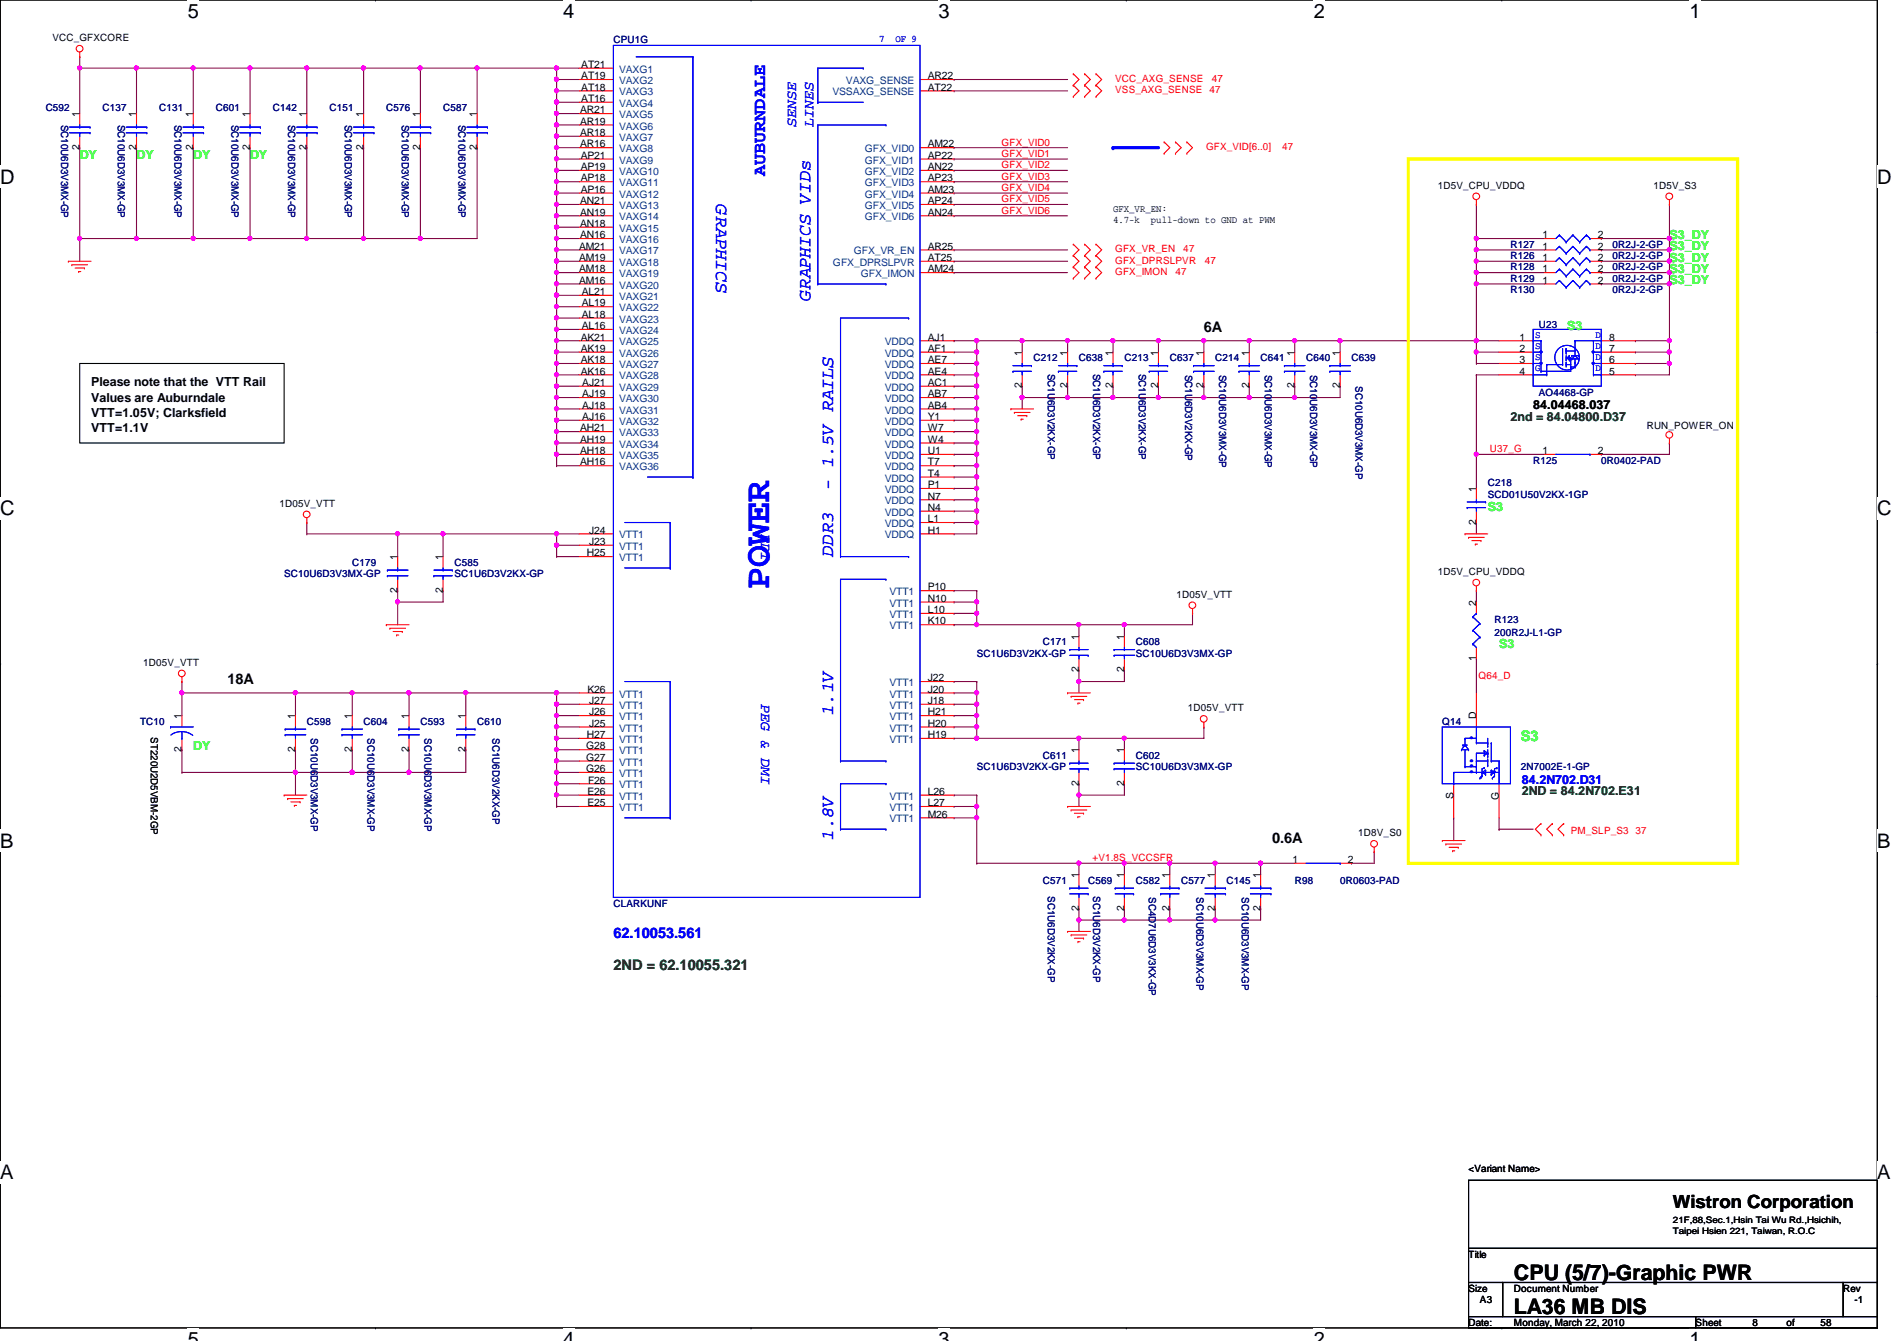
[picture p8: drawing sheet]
<svg xmlns="http://www.w3.org/2000/svg" width="297mm" height="210mm" viewBox="0 0 297 210" stroke-linecap="round" stroke-linejoin="round" font-family="sans-serif">
<defs><g id="words">
<text font-size="5.7" fill="#00f" x="120.4" y="92.1" transform="rotate(-90 120.4 92.1)">POWER</text>
<g font-size="3.3">
<text x="237.1" y="200.3">CPU (5/7)-Graphic PWR</text>
<text x="237.1" y="205.7">LA36 MB DIS</text>
</g>
<g font-size="3.1">
<text x="29.4" y="2.8">5</text>
<text x="88.2" y="2.8">4</text>
<text x="147" y="2.8">3</text>
<text x="205.7" y="2.8">2</text>
<text x="264.5" y="2.8">1</text>
<text x="0" y="28.7">D</text>
<text x="294" y="28.7">D</text>
<text x="0" y="80.7">C</text>
<text x="294" y="80.7">C</text>
<text x="0" y="132.7">B</text>
<text x="294" y="132.7">B</text>
<text x="0" y="184.6">A</text>
<text x="294" y="184.6">A</text>
<text x="29.4" y="210.7">5</text>
<text x="88.2" y="210.7">4</text>
<text x="147" y="210.7">3</text>
<text x="205.7" y="210.7">2</text>
<text x="264.5" y="210.7">1</text>
</g>
<g font-size="2.8" fill="#00f">
<text x="119.8" y="27.6" transform="rotate(-90 119.8 27.6)">AUBURNDALE</text>
<text x="112.1" y="32" transform="rotate(90 112.1 32)">GRAPHICS</text>
<text x="126.9" y="47.1" transform="rotate(-90 126.9 47.1)">GRAPHICS VIDs</text>
<text x="130.5" y="76.7" transform="rotate(-90 130.5 76.7)">- 1.5V RAILS</text>
<text x="130.5" y="87.1" transform="rotate(-90 130.5 87.1)">DDR3</text>
<text x="130.5" y="112" transform="rotate(-90 130.5 112)">1.1V</text>
<text x="130.5" y="131.6" transform="rotate(-90 130.5 131.6)">1.8V</text>
</g>
<text font-size="2.8" x="262" y="189.1">Wistron Corporation</text>
<g font-size="2.3" fill="#00f">
<text x="124.7" y="19.9" transform="rotate(-90 124.7 19.9)">SENSE</text>
<text x="127.4" y="19.9" transform="rotate(-90 127.4 19.9)">LINES</text>
<text x="119.2" y="83.6" transform="rotate(90 119.2 83.6)">FDI</text>
<text x="119.2" y="110.2" transform="rotate(90 119.2 110.2)">PEG &amp; DMI</text>
<text x="229.7" y="115.7">.</text>
<text x="229.7" y="119.2">.</text>
<text x="229.7" y="120.1">.</text>
<text x="229.7" y="121">.</text>
<text x="233.3" y="121">.</text>
<text x="96.1" y="146.9">62.10053.561</text>
</g>
<g font-size="2.3">
<text x="188.5" y="51.9">6A</text>
<text x="35.6" y="107">18A</text>
<text x="199.2" y="131.9">0.6A</text>
</g>
<text font-size="2.3" fill="#0f0" x="238.1" y="115.9">S3</text>
<text font-size="2.3" fill="#008000" x="96.1" y="151.8">2ND = 62.10055.321</text>
<g font-size="1.9" fill="#0f0">
<text x="12.5" y="24.9">DY</text>
<text x="21.4" y="24.9">DY</text>
<text x="30.3" y="24.9">DY</text>
<text x="39.2" y="24.9">DY</text>
<text x="261.4" y="37.4">S3_DY</text>
<text x="261.4" y="39.2">S3_DY</text>
<text x="261.4" y="40.9">S3_DY</text>
<text x="261.4" y="42.7">S3_DY</text>
<text x="261.4" y="44.5">S3_DY</text>
<text x="245.4" y="51.6">S3</text>
<text x="233" y="80.1">S3</text>
<text x="234.7" y="101.4">S3</text>
<text x="30.3" y="117.4">DY</text>
</g>
<g font-size="1.9">
<text x="14.3" y="60.5">Please note that the VTT Rail</text>
<text x="14.3" y="62.9">Values are Auburndale</text>
<text x="14.3" y="65.2">VTT=1.05V; Clarksfield</text>
<text x="240.1" y="64.1">84.04468.037</text>
<text x="14.3" y="67.6">VTT=1.1V</text>
</g>
<g font-size="1.9" fill="#008000">
<text x="236.5" y="65.8">2nd = 84.04800.D37</text>
<text x="238.3" y="124.5">2ND = 84.2N702.E31</text>
</g>
<text font-size="1.9" fill="#00f" x="238.3" y="122.7">84.2N702.D31</text>
<g font-size="1.6">
<text x="8.2" y="6.4">VCC_GFXCORE</text>
<text x="91" y="10.6">AT21</text>
<text x="90.8" y="17.7">AR21</text>
<text x="91" y="12.4">AT19</text>
<text x="91" y="14.2">AT18</text>
<text x="91" y="16">AT16</text>
<text x="145.3" y="12.4">AR22</text>
<text x="145.3" y="14.2">AT22</text>
<text x="12.4" y="23.5" transform="rotate(-90 12.4 23.5)">2</text>
<text x="12.4" y="18.3" transform="rotate(-90 12.4 18.3)">1</text>
<text x="21.3" y="23.5" transform="rotate(-90 21.3 23.5)">2</text>
<text x="21.3" y="18.3" transform="rotate(-90 21.3 18.3)">1</text>
<text x="30.2" y="23.5" transform="rotate(-90 30.2 23.5)">2</text>
<text x="30.2" y="18.3" transform="rotate(-90 30.2 18.3)">1</text>
<text x="39.1" y="23.5" transform="rotate(-90 39.1 23.5)">2</text>
<text x="39.1" y="18.3" transform="rotate(-90 39.1 18.3)">1</text>
<text x="48" y="23.5" transform="rotate(-90 48 23.5)">2</text>
<text x="48" y="18.3" transform="rotate(-90 48 18.3)">1</text>
<text x="56.9" y="23.5" transform="rotate(-90 56.9 23.5)">2</text>
<text x="56.9" y="18.3" transform="rotate(-90 56.9 18.3)">1</text>
<text x="65.8" y="23.5" transform="rotate(-90 65.8 23.5)">2</text>
<text x="65.8" y="18.3" transform="rotate(-90 65.8 18.3)">1</text>
<text x="74.7" y="23.5" transform="rotate(-90 74.7 23.5)">2</text>
<text x="74.7" y="18.3" transform="rotate(-90 74.7 18.3)">1</text>
<text x="90.8" y="19.5">AR19</text>
<text x="90.8" y="21.3">AR18</text>
<text x="90.8" y="23.1">AR16</text>
<text x="145.3" y="23.1">AM22</text>
<text x="90.9" y="24.8">AP21</text>
<text x="90.9" y="26.6">AP19</text>
<text x="90.9" y="28.4">AP18</text>
<text x="145.3" y="24.8">AP22</text>
<text x="145.3" y="26.6">AN22</text>
<text x="145.3" y="28.4">AP23</text>
<text x="225.1" y="29.5">1D5V_CPU_VDDQ</text>
<text x="258.9" y="29.5">1D5V_S3</text>
<text x="90.8" y="32">AN21</text>
<text x="90.8" y="33.7">AN19</text>
<text x="90.8" y="35.5">AN18</text>
<text x="90.9" y="30.2">AP16</text>
<text x="145.3" y="30.2">AM23</text>
<text x="145.3" y="32">AP24</text>
<text x="145.3" y="33.7">AN24</text>
<text x="174.3" y="33.2">GFX_VR_EN:</text>
<text x="174.3" y="34.9">4.7-k</text>
<text x="180.2" y="34.9">pull-down to GND at PWM</text>
<text x="90.7" y="39.1">AM21</text>
<text x="90.7" y="40.9">AM19</text>
<text x="90.8" y="37.3">AN16</text>
<text x="145.3" y="39.1">AR25</text>
<text x="145.3" y="40.9">AT25</text>
<text x="241.5" y="37.3">1</text>
<text x="241.5" y="39.1">1</text>
<text x="241.5" y="40.9">1</text>
<text x="250.2" y="37.3">2</text>
<text x="250.2" y="39.1">2</text>
<text x="250.2" y="40.9">2</text>
<text x="90.7" y="42.6">AM18</text>
<text x="90.7" y="44.4">AM16</text>
<text x="91.1" y="46.2">AL21</text>
<text x="91.1" y="48">AL19</text>
<text x="145.3" y="42.6">AM24</text>
<text x="241.5" y="42.6">1</text>
<text x="241.5" y="44.4">1</text>
<text x="250.2" y="42.6">2</text>
<text x="250.2" y="44.4">2</text>
<text x="90.9" y="53.3">AK21</text>
<text x="91.1" y="49.7">AL18</text>
<text x="91.1" y="51.5">AL16</text>
<text x="145.3" y="53.3">AJ1</text>
<text x="238" y="53.3">1</text>
<text x="252" y="53.3">8</text>
<text x="90.9" y="55.1">AK19</text>
<text x="90.9" y="56.9">AK18</text>
<text x="90.9" y="58.6">AK16</text>
<text x="145.3" y="55.1">AF1</text>
<text x="145.3" y="56.9">AE7</text>
<text x="145.3" y="58.6">AE4</text>
<text x="160" y="55.7" transform="rotate(-90 160 55.7)">1</text>
<text x="167.1" y="55.7" transform="rotate(-90 167.1 55.7)">1</text>
<text x="174.2" y="55.7" transform="rotate(-90 174.2 55.7)">1</text>
<text x="181.4" y="55.7" transform="rotate(-90 181.4 55.7)">1</text>
<text x="188.5" y="55.7" transform="rotate(-90 188.5 55.7)">1</text>
<text x="195.6" y="55.7" transform="rotate(-90 195.6 55.7)">1</text>
<text x="202.7" y="55.7" transform="rotate(-90 202.7 55.7)">1</text>
<text x="209.8" y="55.7" transform="rotate(-90 209.8 55.7)">1</text>
<text x="238" y="55.1">2</text>
<text x="238" y="56.9">3</text>
<text x="238" y="58.6">4</text>
<text x="252" y="58.6">5</text>
<text x="252" y="56.9">6</text>
<text x="252" y="55.1">7</text>
<text x="91.2" y="60.4">AJ21</text>
<text x="91.2" y="62.2">AJ19</text>
<text x="91.2" y="64">AJ18</text>
<text x="91.2" y="65.7">AJ16</text>
<text x="145.3" y="60.4">AC1</text>
<text x="145.3" y="62.2">AB7</text>
<text x="145.3" y="64">AB4</text>
<text x="145.3" y="65.7">Y1</text>
<text x="160" y="60.8" transform="rotate(-90 160 60.8)">2</text>
<text x="167.1" y="60.8" transform="rotate(-90 167.1 60.8)">2</text>
<text x="174.2" y="60.8" transform="rotate(-90 174.2 60.8)">2</text>
<text x="181.4" y="60.8" transform="rotate(-90 181.4 60.8)">2</text>
<text x="188.5" y="60.8" transform="rotate(-90 188.5 60.8)">2</text>
<text x="195.6" y="60.8" transform="rotate(-90 195.6 60.8)">2</text>
<text x="202.7" y="60.8" transform="rotate(-90 202.7 60.8)">2</text>
<text x="209.8" y="60.8" transform="rotate(-90 209.8 60.8)">2</text>
<text x="90.8" y="67.5">AH21</text>
<text x="90.8" y="69.3">AH19</text>
<text x="90.8" y="71.1">AH18</text>
<text x="145.3" y="67.5">W7</text>
<text x="145.3" y="69.3">W4</text>
<text x="145.3" y="71.1">U1</text>
<text x="241.5" y="71.1">1</text>
<text x="250.2" y="71.1">2</text>
<text x="257.8" y="67.2">RUN_POWER_ON</text>
<text x="90.8" y="72.9">AH16</text>
<text x="145.3" y="72.9">T7</text>
<text x="145.3" y="74.6">T4</text>
<text x="145.3" y="76.4">P1</text>
<text x="231.1" y="77" transform="rotate(-90 231.1 77)">1</text>
<text x="43.8" y="79.3">1D05V_VTT</text>
<text x="92.2" y="83.5">J24</text>
<text x="145.3" y="78.2">N7</text>
<text x="145.3" y="80">N4</text>
<text x="145.3" y="81.7">L1</text>
<text x="145.3" y="83.5">H1</text>
<text x="231.1" y="82.1" transform="rotate(-90 231.1 82.1)">2</text>
<text x="62.2" y="87.7" transform="rotate(-90 62.2 87.7)">1</text>
<text x="69.3" y="87.7" transform="rotate(-90 69.3 87.7)">1</text>
<text x="91.9" y="87.1">H25</text>
<text x="92.2" y="85.3">J23</text>
<text x="62.2" y="92.8" transform="rotate(-90 62.2 92.8)">2</text>
<text x="69.3" y="92.8" transform="rotate(-90 69.3 92.8)">2</text>
<text x="145.3" y="92.4">P10</text>
<text x="145.3" y="94.2">N10</text>
<text x="145.3" y="96">L10</text>
<text x="184.2" y="93.6">1D05V_VTT</text>
<text x="225.1" y="90">1D5V_CPU_VDDQ</text>
<text x="231.1" y="94.8" transform="rotate(-90 231.1 94.8)">2</text>
<text x="145.3" y="97.7">K10</text>
<text x="168.9" y="100.1" transform="rotate(-90 168.9 100.1)">1</text>
<text x="176" y="100.1" transform="rotate(-90 176 100.1)">1</text>
<text x="22.4" y="104.2">1D05V_VTT</text>
<text x="145.3" y="106.6">J22</text>
<text x="168.9" y="105.2" transform="rotate(-90 168.9 105.2)">2</text>
<text x="176" y="105.2" transform="rotate(-90 176 105.2)">2</text>
<text x="231.1" y="103.5" transform="rotate(-90 231.1 103.5)">1</text>
<text x="28.4" y="112.6" transform="rotate(-90 28.4 112.6)">1</text>
<text x="46.2" y="112.6" transform="rotate(-90 46.2 112.6)">1</text>
<text x="55.1" y="112.6" transform="rotate(-90 55.1 112.6)">1</text>
<text x="64" y="112.6" transform="rotate(-90 64 112.6)">1</text>
<text x="72.9" y="112.6" transform="rotate(-90 72.9 112.6)">1</text>
<text x="92" y="108.4">K26</text>
<text x="92.2" y="110.2">J27</text>
<text x="92.2" y="112">J26</text>
<text x="92.2" y="113.7">J25</text>
<text x="145.3" y="108.4">J20</text>
<text x="145.3" y="110.2">J18</text>
<text x="145.3" y="112">H21</text>
<text x="145.3" y="113.7">H20</text>
<text x="186" y="111.3">1D05V_VTT</text>
<text x="231.1" y="112.6" transform="rotate(-90 231.1 112.6)">D</text>
<text x="23.6" y="115.4" transform="rotate(90 23.6 115.4)">ST220U2D5VBM-2GP</text>
<text x="28.4" y="117.7" transform="rotate(-90 28.4 117.7)">2</text>
<text x="46.2" y="117.7" transform="rotate(-90 46.2 117.7)">2</text>
<text x="55.1" y="117.7" transform="rotate(-90 55.1 117.7)">2</text>
<text x="64" y="117.7" transform="rotate(-90 64 117.7)">2</text>
<text x="72.9" y="117.7" transform="rotate(-90 72.9 117.7)">2</text>
<text x="91.8" y="117.3">G28</text>
<text x="91.8" y="119.1">G27</text>
<text x="91.9" y="115.5">H27</text>
<text x="145.3" y="115.5">H19</text>
<text x="168.9" y="117.9" transform="rotate(-90 168.9 117.9)">1</text>
<text x="176" y="117.9" transform="rotate(-90 176 117.9)">1</text>
<text x="91.8" y="120.9">G26</text>
<text x="92" y="124.4">E26</text>
<text x="92.1" y="122.6">F26</text>
<text x="145.3" y="124.4">L26</text>
<text x="168.9" y="123" transform="rotate(-90 168.9 123)">2</text>
<text x="176" y="123" transform="rotate(-90 176 123)">2</text>
<text x="227.6" y="125" transform="rotate(-90 227.6 125)">S</text>
<text x="234.7" y="125.2" transform="rotate(-90 234.7 125.2)">G</text>
<text x="92" y="126.2">E25</text>
<text x="145.3" y="126.2">L27</text>
<text x="145.3" y="128">M26</text>
<text x="212.7" y="130.9">1D8V_S0</text>
<text x="168.9" y="137.5" transform="rotate(-90 168.9 137.5)">1</text>
<text x="176" y="137.5" transform="rotate(-90 176 137.5)">1</text>
<text x="183.1" y="137.5" transform="rotate(-90 183.1 137.5)">1</text>
<text x="190.2" y="137.5" transform="rotate(-90 190.2 137.5)">1</text>
<text x="197.4" y="137.5" transform="rotate(-90 197.4 137.5)">1</text>
<text x="202.4" y="135.1">1</text>
<text x="211.1" y="135.1">2</text>
<text x="168.9" y="142.6" transform="rotate(-90 168.9 142.6)">2</text>
<text x="176" y="142.6" transform="rotate(-90 176 142.6)">2</text>
<text x="183.1" y="142.6" transform="rotate(-90 183.1 142.6)">2</text>
<text x="190.2" y="142.6" transform="rotate(-90 190.2 142.6)">2</text>
<text x="197.4" y="142.6" transform="rotate(-90 197.4 142.6)">2</text>
<text x="230" y="183.5">&lt;Variant Name&gt;</text>
<text x="230" y="196.8">Title</text>
<text x="230" y="202.2">Size</text>
<text x="231.7" y="204">A3</text>
<text x="237.1" y="202.2">Document Number</text>
<text x="288.6" y="202.2">Rev</text>
<text x="290.4" y="204">-1</text>
<text x="230" y="207.5">Date:</text>
<text x="237.1" y="207.5">Monday, March 22, 2010</text>
<text x="265.5" y="207.5">Sheet</text>
<text x="274.4" y="207.5">8</text>
<text x="279.7" y="207.5">of</text>
<text x="285.1" y="207.5">58</text>
</g>
<g font-size="1.6" fill="#000080">
<text x="96.1" y="6.8">CPU1G</text>
<text x="7.2" y="17.4">C592</text>
<text x="16" y="17.4">C137</text>
<text x="24.9" y="17.4">C131</text>
<text x="33.8" y="17.4">C601</text>
<text x="42.7" y="17.4">C142</text>
<text x="51.6" y="17.4">C151</text>
<text x="60.5" y="17.4">C576</text>
<text x="69.4" y="17.4">C587</text>
<text x="9.6" y="19.6" transform="rotate(90 9.6 19.6)">SC10U6D3V3MX-GP</text>
<text x="18.5" y="19.6" transform="rotate(90 18.5 19.6)">SC10U6D3V3MX-GP</text>
<text x="27.3" y="19.6" transform="rotate(90 27.3 19.6)">SC10U6D3V3MX-GP</text>
<text x="36.2" y="19.6" transform="rotate(90 36.2 19.6)">SC10U6D3V3MX-GP</text>
<text x="45.1" y="19.6" transform="rotate(90 45.1 19.6)">SC10U6D3V3MX-GP</text>
<text x="54" y="19.6" transform="rotate(90 54 19.6)">SC10U6D3V3MX-GP</text>
<text x="62.9" y="19.6" transform="rotate(90 62.9 19.6)">SC10U6D3V3MX-GP</text>
<text x="71.8" y="19.6" transform="rotate(90 71.8 19.6)">SC10U6D3V3MX-GP</text>
<text x="236.5" y="38.8">R127</text>
<text x="236.5" y="40.6">R126</text>
<text x="252.5" y="38.8">0R2J-2-GP</text>
<text x="252.5" y="40.6">0R2J-2-GP</text>
<text x="236.5" y="44.1">R129</text>
<text x="236.5" y="42.3">R128</text>
<text x="236.5" y="45.9">R130</text>
<text x="252.5" y="44.1">0R2J-2-GP</text>
<text x="252.5" y="42.3">0R2J-2-GP</text>
<text x="252.5" y="45.9">0R2J-2-GP</text>
<text x="241" y="51.4">U23</text>
<text x="161.8" y="56.6">C212</text>
<text x="164.1" y="58.5" transform="rotate(90 164.1 58.5)">SC1U6D3V2KX-GP</text>
<text x="168.9" y="56.6">C638</text>
<text x="171.2" y="58.5" transform="rotate(90 171.2 58.5)">SC1U6D3V2KX-GP</text>
<text x="176.1" y="56.6">C213</text>
<text x="178.3" y="58.5" transform="rotate(90 178.3 58.5)">SC1U6D3V2KX-GP</text>
<text x="183.2" y="56.6">C637</text>
<text x="185.6" y="58.7" transform="rotate(90 185.6 58.7)">SC1U6D3V2KX-GP</text>
<text x="190.3" y="56.6">C214</text>
<text x="190.9" y="58.7" transform="rotate(90 190.9 58.7)">SC10U6D3V3MX-GP</text>
<text x="197.4" y="56.6">C641</text>
<text x="198" y="58.7" transform="rotate(90 198 58.7)">SC10U6D3V3MX-GP</text>
<text x="204.5" y="56.6">C640</text>
<text x="205.1" y="58.7" transform="rotate(90 205.1 58.7)">SC10U6D3V3MX-GP</text>
<text x="211.6" y="56.6">C639</text>
<text x="212.3" y="60.5" transform="rotate(90 212.3 60.5)">SC10U6D3V3MX-GP</text>
<text x="241" y="62.1">AO4468-GP</text>
<text x="233" y="76.1">C218</text>
<text x="233" y="77.9">SCD01U50V2KX-1GP</text>
<text x="240.1" y="72.6">R125</text>
<text x="250.7" y="72.6">0R0402-PAD</text>
<text x="55.2" y="88.6">C179</text>
<text x="71.2" y="88.6">C585</text>
<text x="44.5" y="90.3">SC10U6D3V3MX-GP</text>
<text x="71.2" y="90.3">SC1U6D3V2KX-GP</text>
<text x="163.3" y="101">C171</text>
<text x="177.8" y="101">C608</text>
<text x="234" y="97.5">R123</text>
<text x="234" y="99.6">200R2J-L1-GP</text>
<text x="152.9" y="102.8">SC1U6D3V2KX-GP</text>
<text x="177.8" y="102.8">SC10U6D3V3MX-GP</text>
<text x="21.9" y="113.5">TC10</text>
<text x="48" y="113.5">C598</text>
<text x="56.9" y="113.5">C604</text>
<text x="65.8" y="113.5">C593</text>
<text x="74.7" y="113.5">C610</text>
<text x="225.8" y="113.5">Q14</text>
<text x="48.7" y="115.6" transform="rotate(90 48.7 115.6)">SC10U6D3V3MX-GP</text>
<text x="57.6" y="115.6" transform="rotate(90 57.6 115.6)">SC10U6D3V3MX-GP</text>
<text x="66.5" y="115.6" transform="rotate(90 66.5 115.6)">SC10U6D3V3MX-GP</text>
<text x="77.1" y="115.6" transform="rotate(90 77.1 115.6)">SC1U6D3V2KX-GP</text>
<text x="163.3" y="118.8">C611</text>
<text x="177.8" y="118.8">C602</text>
<text x="152.9" y="120.6">SC1U6D3V2KX-GP</text>
<text x="177.8" y="120.6">SC10U6D3V3MX-GP</text>
<text x="238.1" y="120.6">2N7002E-1-GP</text>
<text x="96.1" y="141.9">CLARKUNF</text>
<text x="163.3" y="138.3">C571</text>
<text x="164.1" y="140.3" transform="rotate(90 164.1 140.3)">SC1U6D3V2KX-GP</text>
<text x="170.4" y="138.3">C569</text>
<text x="171.2" y="140.3" transform="rotate(90 171.2 140.3)">SC1U6D3V2KX-GP</text>
<text x="177.8" y="138.3">C582</text>
<text x="179.9" y="140.5" transform="rotate(90 179.9 140.5)">SC4D7U6D3V3KX-GP</text>
<text x="185" y="138.3">C577</text>
<text x="187.4" y="140.5" transform="rotate(90 187.4 140.5)">SC10U6D3V3MX-GP</text>
<text x="192.1" y="138.3">C145</text>
<text x="194.5" y="140.5" transform="rotate(90 194.5 140.5)">SC10U6D3V3MX-GP</text>
<text x="202.7" y="138.3">R98</text>
<text x="209.8" y="138.3">0R0603-PAD</text>
</g>
<g font-size="1.6" fill="#004080">
<text x="96.9" y="11.4">VAXG1</text>
<text x="96.9" y="13.2">VAXG2</text>
<text x="96.9" y="14.9">VAXG3</text>
<text x="96.9" y="16.7">VAXG4</text>
<text x="130.3" y="14.9">VSSAXG_SENSE</text>
<text x="132.5" y="13.2">VAXG_SENSE</text>
<text x="96.9" y="18.5">VAXG5</text>
<text x="96.9" y="20.3">VAXG6</text>
<text x="96.9" y="22.1">VAXG7</text>
<text x="96.9" y="23.8">VAXG8</text>
<text x="135.4" y="23.8">GFX_VID0</text>
<text x="96.9" y="25.6">VAXG9</text>
<text x="96.9" y="27.4">VAXG10</text>
<text x="96.9" y="29.2">VAXG11</text>
<text x="135.4" y="25.6">GFX_VID1</text>
<text x="135.4" y="27.4">GFX_VID2</text>
<text x="135.4" y="29.2">GFX_VID3</text>
<text x="96.9" y="30.9">VAXG12</text>
<text x="96.9" y="32.7">VAXG13</text>
<text x="96.9" y="34.5">VAXG14</text>
<text x="135.4" y="30.9">GFX_VID4</text>
<text x="135.4" y="32.7">GFX_VID5</text>
<text x="135.4" y="34.5">GFX_VID6</text>
<text x="96.9" y="36.3">VAXG15</text>
<text x="96.9" y="38.1">VAXG16</text>
<text x="96.9" y="39.8">VAXG17</text>
<text x="96.9" y="41.6">VAXG18</text>
<text x="130.4" y="41.6">GFX_DPRSLPVR</text>
<text x="133.7" y="39.8">GFX_VR_EN</text>
<text x="96.9" y="43.4">VAXG19</text>
<text x="96.9" y="45.2">VAXG20</text>
<text x="96.9" y="46.9">VAXG21</text>
<text x="134.8" y="43.4">GFX_IMON</text>
<text x="96.9" y="48.7">VAXG22</text>
<text x="96.9" y="50.5">VAXG23</text>
<text x="96.9" y="52.3">VAXG24</text>
<text x="96.9" y="54.1">VAXG25</text>
<text x="96.9" y="55.8">VAXG26</text>
<text x="96.9" y="57.6">VAXG27</text>
<text x="96.9" y="59.4">VAXG28</text>
<text x="138.6" y="54.1">VDDQ</text>
<text x="138.6" y="55.8">VDDQ</text>
<text x="138.6" y="57.6">VDDQ</text>
<text x="138.6" y="59.4">VDDQ</text>
<text x="96.9" y="61.2">VAXG29</text>
<text x="96.9" y="62.9">VAXG30</text>
<text x="96.9" y="64.7">VAXG31</text>
<text x="138.6" y="61.2">VDDQ</text>
<text x="138.6" y="62.9">VDDQ</text>
<text x="138.6" y="64.7">VDDQ</text>
<text x="96.9" y="66.5">VAXG32</text>
<text x="96.9" y="68.3">VAXG33</text>
<text x="96.9" y="70.1">VAXG34</text>
<text x="96.9" y="71.8">VAXG35</text>
<text x="138.6" y="66.5">VDDQ</text>
<text x="138.6" y="68.3">VDDQ</text>
<text x="138.6" y="70.1">VDDQ</text>
<text x="138.6" y="71.8">VDDQ</text>
<text x="96.9" y="73.6">VAXG36</text>
<text x="138.6" y="73.6">VDDQ</text>
<text x="138.6" y="75.4">VDDQ</text>
<text x="138.6" y="77.2">VDDQ</text>
<text x="138.6" y="79">VDDQ</text>
<text x="138.6" y="80.7">VDDQ</text>
<text x="138.6" y="82.5">VDDQ</text>
<text x="96.9" y="84.3">VTT1</text>
<text x="96.9" y="86.1">VTT1</text>
<text x="96.9" y="87.8">VTT1</text>
<text x="138.6" y="84.3">VDDQ</text>
<text x="139.3" y="93.2">VTT1</text>
<text x="139.3" y="95">VTT1</text>
<text x="139.3" y="96.7">VTT1</text>
<text x="139.3" y="98.5">VTT1</text>
<text x="139.3" y="107.4">VTT1</text>
<text x="96.9" y="109.2">VTT1</text>
<text x="96.9" y="111">VTT1</text>
<text x="96.9" y="112.7">VTT1</text>
<text x="139.3" y="109.2">VTT1</text>
<text x="139.3" y="111">VTT1</text>
<text x="139.3" y="112.7">VTT1</text>
<text x="96.9" y="114.5">VTT1</text>
<text x="96.9" y="116.3">VTT1</text>
<text x="96.9" y="118.1">VTT1</text>
<text x="96.9" y="119.8">VTT1</text>
<text x="139.3" y="114.5">VTT1</text>
<text x="139.3" y="116.3">VTT1</text>
<text x="96.9" y="121.6">VTT1</text>
<text x="96.9" y="123.4">VTT1</text>
<text x="96.9" y="125.2">VTT1</text>
<text x="139.3" y="125.2">VTT1</text>
<text x="96.9" y="127">VTT1</text>
<text x="139.3" y="127">VTT1</text>
<text x="139.3" y="128.7">VTT1</text>
</g>
<g font-size="1.6" fill="#00f">
<text x="137.7" y="6.6">7</text>
<text x="140.2" y="6.6">OF 9</text>
<text x="240.4" y="53">S</text>
<text x="249.8" y="53">D</text>
<text x="240.4" y="54.6">S</text>
<text x="240.4" y="56.3">S</text>
<text x="240.4" y="58.1">G</text>
<text x="249.8" y="58.1">D</text>
<text x="249.8" y="56.3">D</text>
<text x="249.8" y="54.6">D</text>
</g>
<g font-size="1.6" fill="#f00">
<text x="174.6" y="12.8">VCC_AXG_SENSE</text>
<text x="174.6" y="14.6">VSS_AXG_SENSE</text>
<text x="189.4" y="14.6">47</text>
<text x="189.7" y="12.8">47</text>
<text x="156.8" y="22.8">GFX_VID0</text>
<text x="188.8" y="23.5">GFX_VID[6..0]</text>
<text x="200.8" y="23.5">47</text>
<text x="156.8" y="24.6">GFX_VID1</text>
<text x="156.8" y="26.3">GFX_VID2</text>
<text x="156.8" y="28.1">GFX_VID3</text>
<text x="156.8" y="29.9">GFX_VID4</text>
<text x="156.8" y="33.4">GFX_VID6</text>
<text x="156.8" y="31.7">GFX_VID5</text>
<text x="174.6" y="39.5">GFX_VR_EN</text>
<text x="174.6" y="41.3">GFX_DPRSLPVR</text>
<text x="185.3" y="39.5">47</text>
<text x="188.7" y="41.3">47</text>
<text x="174.6" y="43.1">GFX_IMON</text>
<text x="184.1" y="43.1">47</text>
<text x="233.3" y="70.8">U37_G</text>
<text x="231.5" y="106.3">Q64_D</text>
<text x="246" y="130.5">PM_SLP_S3 37</text>
<text x="171.1" y="134.8">+V1.8S_VCCSFR</text>
</g>
<g font-size="1.4">
<text x="262" y="191.4">21F,88,Sec.1,Hsin Tai Wu Rd.,Hsichih,</text>
<text x="262" y="193.2">Taipei Hsien 221, Taiwan, R.O.C</text>
</g>
</g></defs>
<path d="M0 0h294v207.9h-294z" fill="none" stroke="#000" stroke-width=".17"/>
<g fill="#fff">
<path d="M29.4 0h1.8v3.5h-1.8z"/>
<path d="M29.4 207.9h1.8v2h-1.8z"/>
</g>
<path d="M58.8 0h.1M58.8 207.9h.1" fill="none" stroke="#000" stroke-width=".17"/>
<g fill="#fff">
<path d="M88.2 0h1.7v3.5h-1.7z"/>
<path d="M88.2 207.9h1.7v2h-1.7z"/>
</g>
<path d="M117.6 0h.1M117.6 207.9h.1" fill="none" stroke="#000" stroke-width=".17"/>
<g fill="#fff">
<path d="M147 0h1.7v3.5h-1.7z"/>
<path d="M147 207.9h1.7v2h-1.7z"/>
</g>
<path d="M176.4 0h.1M176.4 207.9h.1" fill="none" stroke="#000" stroke-width=".17"/>
<g fill="#fff">
<path d="M205.7 0h1.8v3.5h-1.8z"/>
<path d="M205.7 207.9h1.8v2h-1.8z"/>
</g>
<path d="M235.2 0h.1M235.2 207.9h.1" fill="none" stroke="#000" stroke-width=".17"/>
<g fill="#fff">
<path d="M264.5 0h1.8v3.5h-1.8z"/>
<path d="M264.5 207.9h1.8v2h-1.8z"/>
<path d="M0 26h2.3v3.4h-2.3z"/>
<path d="M294 26h2.2v3.4h-2.2z"/>
<path d="M0 77.9h2.3v3.5h-2.3z"/>
<path d="M294 77.9h2.2v3.5h-2.2z"/>
</g>
<path d="M0 51.9h.1M294 51.9h.1" fill="none" stroke="#000" stroke-width=".17"/>
<g fill="#fff">
<path d="M0 129.9h2.1v3.4h-2.1z"/>
<path d="M294 129.9h2v3.4h-2z"/>
</g>
<path d="M0 103.9h.1M294 103.9h.1" fill="none" stroke="#000" stroke-width=".17"/>
<path d="M0 103.9h.1M294 103.9h.1" fill="none" stroke="#000" stroke-width=".16"/>
<g fill="#fff">
<path d="M0 181.8h2.1v3.5h-2.1z"/>
<path d="M294 181.8h2v3.5h-2z"/>
</g>
<path d="M0 155.9h.1M294 155.9h.1" fill="none" stroke="#000" stroke-width=".17"/>
<path d="M12.5 10.7h.1M12.5 10.7h8.9M21.4 10.7h.1M21.4 10.7v7.1" fill="none" stroke="#800040" stroke-width=".17"/>
<circle cx="12.5" cy="10.6" r=".32" fill="#f0f"/>
<circle cx="12.5" cy="10.6" r=".32" fill="none" stroke="#f0f" stroke-width=".17"/>
<path d="M149.4 110.2h.1M149.4 110.2h3.5M152.9 110.2h.1M152.9 110.2v1.8" fill="none" stroke="#800040" stroke-width=".17"/>
<circle cx="152.9" cy="110.2" r=".32" fill="#f0f"/>
<circle cx="152.9" cy="110.2" r=".32" fill="none" stroke="#f0f" stroke-width=".17"/>
<path d="M21.4 37.3h.1M21.4 37.3h8.9M160.1 62.2h.1M167.2 60.5h.1M167.2 60.5v1.7h-7.1" fill="none" stroke="#800040" stroke-width=".17"/>
<circle cx="21.4" cy="37.3" r=".32" fill="#f0f"/>
<circle cx="21.4" cy="37.3" r=".32" fill="none" stroke="#f0f" stroke-width=".17"/>
<path d="M87.2 64h.1M87.2 64h3.5M87.2 64v1.8M28.5 117.3h.1M28.5 117.3v3.6" fill="none" stroke="#800040" stroke-width=".17"/>
<circle cx="87.1" cy="64" r=".32" fill="#f0f"/>
<circle cx="87.1" cy="64" r=".32" fill="none" stroke="#f0f" stroke-width=".17"/>
<path d="M195.6 60.5h.1M195.6 62.2h.1M195.6 60.5v1.7M195.6 62.2h7.1M190.3 144h.1M197.4 142.2h.1M197.4 142.2v1.8h-7.1" fill="none" stroke="#800040" stroke-width=".17"/>
<circle cx="190.3" cy="144" r=".32" fill="#f0f"/>
<circle cx="190.3" cy="144" r=".32" fill="none" stroke="#f0f" stroke-width=".17"/>
<path d="M168.9 144h.1M168.9 144v1.8" fill="none" stroke="#800040" stroke-width=".17"/>
<path d="M174.3 23.1h7.1" fill="none" stroke="#00f" stroke-width=".51"/>
<circle cx="174.3" cy="23.1" r=".25" fill="#00f"/>
<path d="M149.4 56.9h.1M152.9 55.1h.1M152.9 55.1v1.8h-3.5" fill="none" stroke="#800040" stroke-width=".17"/>
<circle cx="152.9" cy="55.1" r=".32" fill="#f0f"/>
<circle cx="152.9" cy="55.1" r=".32" fill="none" stroke="#f0f" stroke-width=".17"/>
<path d="M56.9 10.7h.1M56.9 10.7h8.9M65.8 10.7h.1M65.8 10.7v7.1" fill="none" stroke="#800040" stroke-width=".17"/>
<circle cx="56.9" cy="10.6" r=".32" fill="#f0f"/>
<circle cx="56.9" cy="10.6" r=".32" fill="none" stroke="#f0f" stroke-width=".17"/>
<path d="M39.2 37.3h.1M39.2 37.3h8.8M46.3 108.5h.1M46.3 108.5v3.5" fill="none" stroke="#800040" stroke-width=".17"/>
<circle cx="39.1" cy="37.3" r=".32" fill="#f0f"/>
<circle cx="39.1" cy="37.3" r=".32" fill="none" stroke="#f0f" stroke-width=".17"/>
<path d="M149.4 78.2h.1M152.9 76.5h.1M152.9 76.5v1.7h-3.5M149.4 94.2h.1M149.4 94.2h3.5" fill="none" stroke="#800040" stroke-width=".17"/>
<circle cx="152.9" cy="76.4" r=".32" fill="#f0f"/>
<circle cx="152.9" cy="76.4" r=".32" fill="none" stroke="#f0f" stroke-width=".17"/>
<path d="M168.9 135.1h.1M168.9 135.1h7.2M176.1 135.1h.1M176.1 135.1v1.8" fill="none" stroke="#800040" stroke-width=".17"/>
<circle cx="168.9" cy="135.1" r=".32" fill="#f0f"/>
<circle cx="168.9" cy="135.1" r=".32" fill="none" stroke="#f0f" stroke-width=".17"/>
<path d="M55.2 117.3h.1M55.2 117.3v3.6M168.9 106.7h.1M176.1 104.9h.1M176.1 104.9v1.8h-7.2M64 120.9h.1M64 120.9h8.9" fill="none" stroke="#800040" stroke-width=".17"/>
<circle cx="168.9" cy="106.7" r=".32" fill="#f0f"/>
<circle cx="168.9" cy="106.7" r=".32" fill="none" stroke="#f0f" stroke-width=".17"/>
<path d="M74.7 10.7h.1M74.7 10.7h12.5" fill="none" stroke="#800040" stroke-width=".17"/>
<circle cx="74.7" cy="10.6" r=".32" fill="#f0f"/>
<circle cx="74.7" cy="10.6" r=".32" fill="none" stroke="#f0f" stroke-width=".17"/>
<g fill="none" stroke="#800040" stroke-width=".17">
<path d="M149.4 12.4h.1M149.4 14.2h.1M149.4 12.4h17.8M149.4 14.2h17.8M149.4 23.1h.1M149.4 33.8h.1M149.4 24.9h.1M149.4 39.1h.1M149.4 26.7h.1M149.4 28.4h.1M149.4 30.2h.1M149.4 32h.1"/>
<path d="M149.4 23.1h17.8M149.4 33.8h17.8M149.4 24.9h17.8M149.4 39.1h17.8M149.4 26.7h17.8M149.4 28.4h17.8M149.4 30.2h17.8M149.4 32h17.8M149.4 40.9h.1M149.4 42.7h.1M149.4 40.9h17.8M149.4 42.7h17.8"/>
<path d="M181.4 53.3h.1M181.4 53.3v1.8M181.4 53.3h7.1M62.3 83.6h.1M62.3 83.6h7.1M69.4 83.6h.1M69.4 83.6v3.5"/>
</g>
<circle cx="181.4" cy="53.3" r=".32" fill="#f0f"/>
<circle cx="181.4" cy="53.3" r=".32" fill="none" stroke="#f0f" stroke-width=".17"/>
<path d="M87.2 124.5h.1M87.2 124.5h3.5M87.2 124.5v1.7" fill="none" stroke="#800040" stroke-width=".17"/>
<circle cx="87.1" cy="124.4" r=".32" fill="#f0f"/>
<circle cx="87.1" cy="124.4" r=".32" fill="none" stroke="#f0f" stroke-width=".17"/>
<path d="M87.2 112h.1M87.2 112h3.5M87.2 112v1.8" fill="none" stroke="#800040" stroke-width=".17"/>
<circle cx="87.1" cy="112" r=".32" fill="#f0f"/>
<circle cx="87.1" cy="112" r=".32" fill="none" stroke="#f0f" stroke-width=".17"/>
<path d="M87.2 110.2h.1M87.2 110.2h3.5M87.2 110.2v1.8M87.2 122.7h.1M87.2 122.7h3.5" fill="none" stroke="#800040" stroke-width=".17"/>
<circle cx="87.1" cy="110.2" r=".32" fill="#f0f"/>
<circle cx="87.1" cy="110.2" r=".32" fill="none" stroke="#f0f" stroke-width=".17"/>
<path d="M87.2 120.9h.1M87.2 120.9h3.5M87.2 120.9v1.8" fill="none" stroke="#800040" stroke-width=".17"/>
<circle cx="87.1" cy="120.9" r=".32" fill="#f0f"/>
<circle cx="87.1" cy="120.9" r=".32" fill="none" stroke="#f0f" stroke-width=".17"/>
<path d="M87.2 108.5h.1M87.2 108.5v1.7M168.9 104.9h.1M168.9 104.9v1.8" fill="none" stroke="#800040" stroke-width=".17"/>
<circle cx="87.1" cy="108.4" r=".32" fill="#f0f"/>
<circle cx="87.1" cy="108.4" r=".32" fill="none" stroke="#f0f" stroke-width=".17"/>
<path d="M87.2 119.1h.1M87.2 119.1h3.5M87.2 119.1v1.8" fill="none" stroke="#800040" stroke-width=".17"/>
<circle cx="87.1" cy="119.1" r=".32" fill="#f0f"/>
<circle cx="87.1" cy="119.1" r=".32" fill="none" stroke="#f0f" stroke-width=".17"/>
<path d="M65.8 23.1h.1M65.8 23.1v14.2M74.7 23.1h.1M74.7 23.1v14.2M87.2 117.3h.1M87.2 117.3h3.5M87.2 117.3v1.8" fill="none" stroke="#800040" stroke-width=".17"/>
<circle cx="87.1" cy="117.3" r=".32" fill="#f0f"/>
<circle cx="87.1" cy="117.3" r=".32" fill="none" stroke="#f0f" stroke-width=".17"/>
<path d="M87.2 115.6h.1M87.2 115.6h3.5M87.2 115.6v1.7" fill="none" stroke="#800040" stroke-width=".17"/>
<circle cx="87.1" cy="115.5" r=".32" fill="#f0f"/>
<circle cx="87.1" cy="115.5" r=".32" fill="none" stroke="#f0f" stroke-width=".17"/>
<path d="M87.2 113.8h.1M87.2 113.8h3.5M87.2 113.8v1.8M87.2 126.2h.1M87.2 126.2h3.5" fill="none" stroke="#800040" stroke-width=".17"/>
<circle cx="87.1" cy="113.8" r=".32" fill="#f0f"/>
<circle cx="87.1" cy="113.8" r=".32" fill="none" stroke="#f0f" stroke-width=".17"/>
<path d="M12.5 23.1h.1M12.5 23.1v14.2M21.4 23.1h.1M21.4 23.1v14.2M30.3 23.1h.1M30.3 23.1v14.2M39.2 23.1h.1M39.2 23.1v14.2M87.2 51.6h.1M87.2 51.6h3.5M87.2 51.6v1.7" fill="none" stroke="#800040" stroke-width=".17"/>
<circle cx="87.1" cy="51.5" r=".32" fill="#f0f"/>
<circle cx="87.1" cy="51.5" r=".32" fill="none" stroke="#f0f" stroke-width=".17"/>
<path d="M87.2 62.2h.1M87.2 62.2h3.5M87.2 62.2v1.8" fill="none" stroke="#800040" stroke-width=".17"/>
<circle cx="87.1" cy="62.2" r=".32" fill="#f0f"/>
<circle cx="87.1" cy="62.2" r=".32" fill="none" stroke="#f0f" stroke-width=".17"/>
<path d="M167.2 62.2h.1M174.3 60.5h.1M174.3 60.5v1.7h-7.1" fill="none" stroke="#800040" stroke-width=".17"/>
<circle cx="167.1" cy="62.2" r=".32" fill="#f0f"/>
<circle cx="167.1" cy="62.2" r=".32" fill="none" stroke="#f0f" stroke-width=".17"/>
<path d="M168.9 122.7h.1M168.9 124.5h.1M168.9 122.7v1.8M176.1 122.7h.1M176.1 122.7v1.8h-7.2" fill="none" stroke="#800040" stroke-width=".17"/>
<circle cx="168.9" cy="124.4" r=".32" fill="#f0f"/>
<circle cx="168.9" cy="124.4" r=".32" fill="none" stroke="#f0f" stroke-width=".17"/>
<path d="M149.4 112h.1M149.4 112h3.5M152.9 112h.1M152.9 112v1.8M168.9 124.5h.1M168.9 124.5v1.7" fill="none" stroke="#800040" stroke-width=".17"/>
<circle cx="152.9" cy="112" r=".32" fill="#f0f"/>
<circle cx="152.9" cy="112" r=".32" fill="none" stroke="#f0f" stroke-width=".17"/>
<path d="M149.4 58.7h.1M152.9 56.9h.1M152.9 56.9v1.8h-3.5M176.1 97.8h.1M176.1 97.8h10.6" fill="none" stroke="#800040" stroke-width=".17"/>
<circle cx="152.9" cy="56.9" r=".32" fill="#f0f"/>
<circle cx="152.9" cy="56.9" r=".32" fill="none" stroke="#f0f" stroke-width=".17"/>
<path d="M21.4 10.7h.1M21.4 10.7h8.9M30.3 10.7h.1M30.3 10.7v7.1" fill="none" stroke="#800040" stroke-width=".17"/>
<circle cx="21.4" cy="10.6" r=".32" fill="#f0f"/>
<circle cx="21.4" cy="10.6" r=".32" fill="none" stroke="#f0f" stroke-width=".17"/>
<path d="M87.2 10.7h.1M87.2 10.7v1.7M197.4 135.1h.1M197.4 135.1h5.3" fill="none" stroke="#800040" stroke-width=".17"/>
<circle cx="87.1" cy="12.4" r=".32" fill="#f0f"/>
<circle cx="87.1" cy="12.4" r=".32" fill="none" stroke="#f0f" stroke-width=".17"/>
<circle cx="87.1" cy="10.6" r=".32" fill="#f0f"/>
<circle cx="87.1" cy="10.6" r=".32" fill="none" stroke="#f0f" stroke-width=".17"/>
<path d="M30.3 37.3h.1M30.3 37.3h8.9M87.2 72.9h.1M87.2 72.9h3.5" fill="none" stroke="#800040" stroke-width=".17"/>
<circle cx="30.2" cy="37.3" r=".32" fill="#f0f"/>
<circle cx="30.2" cy="37.3" r=".32" fill="none" stroke="#f0f" stroke-width=".17"/>
<path d="M65.8 10.7h.1M65.8 10.7h8.9M74.7 10.7h.1M74.7 10.7v7.1M55.2 108.5h.1M55.2 108.5v3.5M211.6 135.1h.1M211.6 135.1h3.6" fill="none" stroke="#800040" stroke-width=".17"/>
<circle cx="65.8" cy="10.6" r=".32" fill="#f0f"/>
<circle cx="65.8" cy="10.6" r=".32" fill="none" stroke="#f0f" stroke-width=".17"/>
<path d="M202.7 53.3h.1M202.7 53.3v1.8M149.4 96h.1M149.4 96h3.5" fill="none" stroke="#800040" stroke-width=".17"/>
<circle cx="152.9" cy="96" r=".32" fill="#f0f"/>
<circle cx="152.9" cy="96" r=".32" fill="none" stroke="#f0f" stroke-width=".17"/>
<path d="M149.4 80h.1M149.4 80h3.5M152.9 96h.1M152.9 96v1.8" fill="none" stroke="#800040" stroke-width=".17"/>
<circle cx="152.9" cy="80" r=".32" fill="#f0f"/>
<circle cx="152.9" cy="80" r=".32" fill="none" stroke="#f0f" stroke-width=".17"/>
<path d="M168.9 144h.1M176.1 142.2h.1M176.1 142.2v1.8h-7.2" fill="none" stroke="#800040" stroke-width=".17"/>
<circle cx="168.9" cy="144" r=".32" fill="#f0f"/>
<circle cx="168.9" cy="144" r=".32" fill="none" stroke="#f0f" stroke-width=".17"/>
<path d="M48 37.3h.1M48 37.3h8.9M152.9 80h.1M152.9 80v1.8" fill="none" stroke="#800040" stroke-width=".17"/>
<circle cx="48" cy="37.3" r=".32" fill="#f0f"/>
<circle cx="48" cy="37.3" r=".32" fill="none" stroke="#f0f" stroke-width=".17"/>
<path d="M64 117.3h.1M64 117.3v3.6" fill="none" stroke="#800040" stroke-width=".17"/>
<circle cx="64" cy="120.9" r=".32" fill="#f0f"/>
<circle cx="64" cy="120.9" r=".32" fill="none" stroke="#f0f" stroke-width=".17"/>
<path d="M149.4 124.5h.1M149.4 124.5h3.5M152.9 124.5h.1M152.9 124.5v1.7M176.1 135.1h.1M176.1 135.1h7.1M183.2 135.1h.1M183.2 135.1v1.8" fill="none" stroke="#800040" stroke-width=".17"/>
<circle cx="176" cy="135.1" r=".32" fill="#f0f"/>
<circle cx="176" cy="135.1" r=".32" fill="none" stroke="#f0f" stroke-width=".17"/>
<path d="M87.2 49.8h.1M87.2 49.8h3.5M87.2 49.8v1.8M188.5 53.3h.1M188.5 53.3v1.8M62.3 92.5h.1M62.3 92.5v1.7" fill="none" stroke="#800040" stroke-width=".17"/>
<circle cx="87.1" cy="49.8" r=".32" fill="#f0f"/>
<circle cx="87.1" cy="49.8" r=".32" fill="none" stroke="#f0f" stroke-width=".17"/>
<path d="M202.7 62.2h.1M209.8 60.5h.1M209.8 60.5v1.7h-7.1M87.2 85.3h.1M87.2 85.3h3.5" fill="none" stroke="#800040" stroke-width=".17"/>
<circle cx="87.1" cy="85.3" r=".32" fill="#f0f"/>
<circle cx="87.1" cy="85.3" r=".32" fill="none" stroke="#f0f" stroke-width=".17"/>
<path d="M87.2 60.5h.1M87.2 60.5v1.7M87.2 60.5h3.5M87.2 83.6h.1M87.2 83.6v1.7" fill="none" stroke="#800040" stroke-width=".17"/>
<circle cx="87.1" cy="60.4" r=".32" fill="#f0f"/>
<circle cx="87.1" cy="60.4" r=".32" fill="none" stroke="#f0f" stroke-width=".17"/>
<path d="M152.9 115.6h.1M152.9 115.6h16" fill="none" stroke="#800040" stroke-width=".17"/>
<circle cx="152.9" cy="115.5" r=".32" fill="#f0f"/>
<circle cx="152.9" cy="115.5" r=".32" fill="none" stroke="#f0f" stroke-width=".17"/>
<path d="M174.3 62.2h.1M181.4 60.5h.1M181.4 60.5v1.7h-7.1" fill="none" stroke="#800040" stroke-width=".17"/>
<circle cx="174.3" cy="62.2" r=".32" fill="#f0f"/>
<circle cx="174.3" cy="62.2" r=".32" fill="none" stroke="#f0f" stroke-width=".17"/>
<path d="M149.4 113.8h.1M149.4 113.8h3.5M152.9 113.8h.1M152.9 113.8v1.8" fill="none" stroke="#800040" stroke-width=".17"/>
<circle cx="152.9" cy="113.8" r=".32" fill="#f0f"/>
<circle cx="152.9" cy="113.8" r=".32" fill="none" stroke="#f0f" stroke-width=".17"/>
<path d="M87.2 71.1h.1M87.2 71.1h3.5" fill="none" stroke="#800040" stroke-width=".17"/>
<circle cx="87.1" cy="71.1" r=".32" fill="#f0f"/>
<circle cx="87.1" cy="71.1" r=".32" fill="none" stroke="#f0f" stroke-width=".17"/>
<path d="M152.9 58.7h.1M152.9 58.7v1.8h-3.5M87.2 71.1h.1M87.2 71.1v1.8M149.4 60.5h.1" fill="none" stroke="#800040" stroke-width=".17"/>
<circle cx="152.9" cy="58.6" r=".32" fill="#f0f"/>
<circle cx="152.9" cy="58.6" r=".32" fill="none" stroke="#f0f" stroke-width=".17"/>
<path d="M231.2 44.4h.1M231.2 44.4v8.9M48 83.6h.1M48 83.6h14.3" fill="none" stroke="#800040" stroke-width=".17"/>
<circle cx="62.2" cy="83.5" r=".32" fill="#f0f"/>
<circle cx="62.2" cy="83.5" r=".32" fill="none" stroke="#f0f" stroke-width=".17"/>
<path d="M55.2 108.5h.1M55.2 108.5h8.8M64 108.5h.1M64 108.5v3.5" fill="none" stroke="#800040" stroke-width=".17"/>
<circle cx="55.1" cy="108.4" r=".32" fill="#f0f"/>
<circle cx="55.1" cy="108.4" r=".32" fill="none" stroke="#f0f" stroke-width=".17"/>
<path d="M30.3 10.7h.1M30.3 10.7h8.9M39.2 10.7h.1M39.2 10.7v7.1" fill="none" stroke="#800040" stroke-width=".17"/>
<circle cx="30.2" cy="10.6" r=".32" fill="#f0f"/>
<circle cx="30.2" cy="10.6" r=".32" fill="none" stroke="#f0f" stroke-width=".17"/>
<path d="M188.5 62.2h.1M188.5 62.2h7.1" fill="none" stroke="#800040" stroke-width=".17"/>
<circle cx="195.6" cy="62.2" r=".32" fill="#f0f"/>
<circle cx="195.6" cy="62.2" r=".32" fill="none" stroke="#f0f" stroke-width=".17"/>
<circle cx="188.5" cy="62.2" r=".32" fill="#f0f"/>
<circle cx="188.5" cy="62.2" r=".32" fill="none" stroke="#f0f" stroke-width=".17"/>
<path d="M195.6 53.3h.1M195.6 53.3v1.8M149.4 81.8h.1M149.4 81.8h3.5M72.9 108.5h.1M72.9 108.5h14.3" fill="none" stroke="#800040" stroke-width=".17"/>
<circle cx="72.9" cy="108.4" r=".32" fill="#f0f"/>
<circle cx="72.9" cy="108.4" r=".32" fill="none" stroke="#f0f" stroke-width=".17"/>
<path d="M176.1 144h.1M183.2 142.2h.1M183.2 142.2v1.8h-7.1" fill="none" stroke="#800040" stroke-width=".17"/>
<circle cx="176" cy="144" r=".32" fill="#f0f"/>
<circle cx="176" cy="144" r=".32" fill="none" stroke="#f0f" stroke-width=".17"/>
<path d="M149.4 126.2h.1M149.4 126.2h3.5M152.9 128h.1M152.9 128v7.1" fill="none" stroke="#800040" stroke-width=".17"/>
<circle cx="152.9" cy="128" r=".32" fill="#f0f"/>
<circle cx="152.9" cy="128" r=".32" fill="none" stroke="#f0f" stroke-width=".17"/>
<path d="M183.2 135.1h.1M183.2 135.1h7.1M190.3 135.1h.1M190.3 135.1v1.8" fill="none" stroke="#800040" stroke-width=".17"/>
<circle cx="183.1" cy="135.1" r=".32" fill="#f0f"/>
<circle cx="183.1" cy="135.1" r=".32" fill="none" stroke="#f0f" stroke-width=".17"/>
<path d="M62.3 94.2h.1M69.4 92.5h.1M69.4 92.5v1.7h-7.1" fill="none" stroke="#800040" stroke-width=".17"/>
<circle cx="62.2" cy="94.2" r=".32" fill="#f0f"/>
<circle cx="62.2" cy="94.2" r=".32" fill="none" stroke="#f0f" stroke-width=".17"/>
<path d="M87.2 39.1h.1M87.2 39.1h3.5M188.5 60.5h.1M188.5 60.5v1.7M62.3 94.2h.1M62.3 94.2v3.6" fill="none" stroke="#800040" stroke-width=".17"/>
<circle cx="87.1" cy="39.1" r=".32" fill="#f0f"/>
<circle cx="87.1" cy="39.1" r=".32" fill="none" stroke="#f0f" stroke-width=".17"/>
<path d="M87.2 26.7h.1M87.2 37.3h.1M87.2 24.9h.1M87.2 35.6h.1M87.2 26.7h3.5M87.2 37.3h3.5M87.2 24.9h3.5M87.2 35.6h3.5M87.2 48h.1M87.2 46.2h.1M87.2 48h3.5M87.2 46.2h3.5" fill="none" stroke="#800040" stroke-width=".17"/>
<circle cx="87.1" cy="46.2" r=".32" fill="#f0f"/>
<circle cx="87.1" cy="46.2" r=".32" fill="none" stroke="#f0f" stroke-width=".17"/>
<path d="M87.2 33.8h.1M87.2 33.8h3.5" fill="none" stroke="#800040" stroke-width=".17"/>
<circle cx="87.1" cy="33.8" r=".32" fill="#f0f"/>
<circle cx="87.1" cy="33.8" r=".32" fill="none" stroke="#f0f" stroke-width=".17"/>
<path d="M87.2 32h.1M87.2 32h3.5M87.2 44.4h.1M87.2 44.4h3.5" fill="none" stroke="#800040" stroke-width=".17"/>
<circle cx="87.1" cy="32" r=".32" fill="#f0f"/>
<circle cx="87.1" cy="32" r=".32" fill="none" stroke="#f0f" stroke-width=".17"/>
<path d="M87.2 30.2h.1M87.2 30.2h3.5M87.2 42.7h.1M87.2 42.7h3.5" fill="none" stroke="#800040" stroke-width=".17"/>
<circle cx="87.1" cy="30.2" r=".32" fill="#f0f"/>
<circle cx="87.1" cy="30.2" r=".32" fill="none" stroke="#f0f" stroke-width=".17"/>
<path d="M56.9 37.3h.1M56.9 37.3h8.9" fill="none" stroke="#800040" stroke-width=".17"/>
<circle cx="56.9" cy="37.3" r=".32" fill="#f0f"/>
<circle cx="56.9" cy="37.3" r=".32" fill="none" stroke="#f0f" stroke-width=".17"/>
<path d="M87.2 40.9h.1M87.2 40.9h3.5" fill="none" stroke="#800040" stroke-width=".17"/>
<circle cx="87.1" cy="40.9" r=".32" fill="#f0f"/>
<circle cx="87.1" cy="40.9" r=".32" fill="none" stroke="#f0f" stroke-width=".17"/>
<path d="M87.2 28.4h.1M87.2 28.4h3.5" fill="none" stroke="#800040" stroke-width=".17"/>
<circle cx="87.1" cy="28.4" r=".32" fill="#f0f"/>
<circle cx="87.1" cy="28.4" r=".32" fill="none" stroke="#f0f" stroke-width=".17"/>
<path d="M87.2 35.6h.1M87.2 35.6v1.7" fill="none" stroke="#800040" stroke-width=".17"/>
<circle cx="87.1" cy="35.5" r=".32" fill="#f0f"/>
<circle cx="87.1" cy="35.5" r=".32" fill="none" stroke="#f0f" stroke-width=".17"/>
<path d="M87.2 26.7h.1M87.2 26.7v1.7" fill="none" stroke="#800040" stroke-width=".17"/>
<circle cx="87.1" cy="26.6" r=".32" fill="#f0f"/>
<circle cx="87.1" cy="26.6" r=".32" fill="none" stroke="#f0f" stroke-width=".17"/>
<path d="M87.2 48h.1M87.2 48v1.8" fill="none" stroke="#800040" stroke-width=".17"/>
<circle cx="87.1" cy="48" r=".32" fill="#f0f"/>
<circle cx="87.1" cy="48" r=".32" fill="none" stroke="#f0f" stroke-width=".17"/>
<path d="M87.2 39.1h.1M87.2 39.1v1.8M87.2 44.4h.1M87.2 44.4v1.8" fill="none" stroke="#800040" stroke-width=".17"/>
<circle cx="87.1" cy="44.4" r=".32" fill="#f0f"/>
<circle cx="87.1" cy="44.4" r=".32" fill="none" stroke="#f0f" stroke-width=".17"/>
<path d="M87.2 28.4h.1M87.2 28.4v1.8M87.2 40.9h.1M87.2 40.9v1.8" fill="none" stroke="#800040" stroke-width=".17"/>
<circle cx="87.1" cy="40.9" r=".32" fill="#f0f"/>
<circle cx="87.1" cy="40.9" r=".32" fill="none" stroke="#f0f" stroke-width=".17"/>
<path d="M87.2 30.2h.1M87.2 32h.1M87.2 33.8h.1M87.2 30.2v5.4" fill="none" stroke="#800040" stroke-width=".17"/>
<circle cx="87.1" cy="33.8" r=".32" fill="#f0f"/>
<circle cx="87.1" cy="33.8" r=".32" fill="none" stroke="#f0f" stroke-width=".17"/>
<path d="M87.2 46.2h.1M87.2 46.2v1.8" fill="none" stroke="#800040" stroke-width=".17"/>
<circle cx="87.1" cy="46.2" r=".32" fill="#f0f"/>
<circle cx="87.1" cy="46.2" r=".32" fill="none" stroke="#f0f" stroke-width=".17"/>
<path d="M87.2 58.7h.1M87.2 58.7v1.8M87.2 58.7h3.5M87.2 87.1h.1M87.2 85.3h.1M87.2 87.1h3.5M87.2 85.3v1.8M28.5 108.5h.1M28.5 108.5v3.5" fill="none" stroke="#800040" stroke-width=".17"/>
<circle cx="87.1" cy="58.6" r=".32" fill="#f0f"/>
<circle cx="87.1" cy="58.6" r=".32" fill="none" stroke="#f0f" stroke-width=".17"/>
<path d="M195.6 53.3h.1M195.6 53.3h7.1M209.8 53.3h.1M209.8 53.3v1.8M87.2 69.3h.1M87.2 69.3h3.5" fill="none" stroke="#800040" stroke-width=".17"/>
<circle cx="195.6" cy="53.3" r=".32" fill="#f0f"/>
<circle cx="195.6" cy="53.3" r=".32" fill="none" stroke="#f0f" stroke-width=".17"/>
<path d="M149.4 62.2h.1M152.9 60.5h.1M152.9 60.5v1.7h-3.5M176.1 97.8h.1M176.1 97.8v1.8" fill="none" stroke="#800040" stroke-width=".17"/>
<circle cx="152.9" cy="60.4" r=".32" fill="#f0f"/>
<circle cx="152.9" cy="60.4" r=".32" fill="none" stroke="#f0f" stroke-width=".17"/>
<path d="M209.8 53.3h.1M209.8 53.3h21.4" fill="none" stroke="#800040" stroke-width=".17"/>
<circle cx="209.8" cy="53.3" r=".32" fill="#f0f"/>
<circle cx="209.8" cy="53.3" r=".32" fill="none" stroke="#f0f" stroke-width=".17"/>
<path d="M48 23.1h.1M48 23.1v14.2M56.9 23.1h.1M56.9 23.1v14.2M64 108.5h.1M64 108.5h8.9M72.9 108.5h.1M72.9 108.5v3.5M168.9 115.6h.1M168.9 115.6v1.7" fill="none" stroke="#800040" stroke-width=".17"/>
<circle cx="64" cy="108.4" r=".32" fill="#f0f"/>
<circle cx="64" cy="108.4" r=".32" fill="none" stroke="#f0f" stroke-width=".17"/>
<path d="M12.5 37.3h.1M12.5 37.3v3.6" fill="none" stroke="#800040" stroke-width=".17"/>
<circle cx="12.5" cy="37.3" r=".32" fill="#f0f"/>
<circle cx="12.5" cy="37.3" r=".32" fill="none" stroke="#f0f" stroke-width=".17"/>
<path d="M39.2 10.7h.1M39.2 10.7h8.8M48 10.7h.1M48 10.7v7.1" fill="none" stroke="#800040" stroke-width=".17"/>
<circle cx="39.1" cy="10.6" r=".32" fill="#f0f"/>
<circle cx="39.1" cy="10.6" r=".32" fill="none" stroke="#f0f" stroke-width=".17"/>
<path d="M160.1 53.3h.1M160.1 53.3v1.8M160.1 53.3h7.1" fill="none" stroke="#800040" stroke-width=".17"/>
<circle cx="160" cy="53.3" r=".32" fill="#f0f"/>
<circle cx="160" cy="53.3" r=".32" fill="none" stroke="#f0f" stroke-width=".17"/>
<path d="M149.4 97.8h.1M149.4 97.8h3.5M149.4 106.7h.1M149.4 106.7h3.5M152.9 106.7h.1M152.9 106.7v1.8M183.2 144h.1M190.3 142.2h.1M190.3 142.2v1.8h-7.1" fill="none" stroke="#800040" stroke-width=".17"/>
<circle cx="183.1" cy="144" r=".32" fill="#f0f"/>
<circle cx="183.1" cy="144" r=".32" fill="none" stroke="#f0f" stroke-width=".17"/>
<path d="M202.7 60.5h.1M202.7 60.5v1.7" fill="none" stroke="#800040" stroke-width=".17"/>
<circle cx="202.7" cy="62.2" r=".32" fill="#f0f"/>
<circle cx="202.7" cy="62.2" r=".32" fill="none" stroke="#f0f" stroke-width=".17"/>
<path d="M65.8 37.3h.1M65.8 37.3h8.9" fill="none" stroke="#800040" stroke-width=".17"/>
<circle cx="65.8" cy="37.3" r=".32" fill="#f0f"/>
<circle cx="65.8" cy="37.3" r=".32" fill="none" stroke="#f0f" stroke-width=".17"/>
<path d="M181.4 62.2h.1M181.4 62.2h7.1" fill="none" stroke="#800040" stroke-width=".17"/>
<circle cx="181.4" cy="62.2" r=".32" fill="#f0f"/>
<circle cx="181.4" cy="62.2" r=".32" fill="none" stroke="#f0f" stroke-width=".17"/>
<path d="M149.4 128h.1M149.4 128h3.5M190.3 135.1h.1M190.3 135.1h7.1M197.4 135.1h.1M197.4 135.1v1.8" fill="none" stroke="#800040" stroke-width=".17"/>
<circle cx="197.4" cy="135.1" r=".32" fill="#f0f"/>
<circle cx="197.4" cy="135.1" r=".32" fill="none" stroke="#f0f" stroke-width=".17"/>
<circle cx="190.3" cy="135.1" r=".32" fill="#f0f"/>
<circle cx="190.3" cy="135.1" r=".32" fill="none" stroke="#f0f" stroke-width=".17"/>
<path d="M87.2 14.2h.1M87.2 12.4h.1M87.2 14.2h3.5M87.2 12.4h3.5M87.2 21.3h.1M87.2 21.3h3.5" fill="none" stroke="#800040" stroke-width=".17"/>
<circle cx="87.1" cy="21.3" r=".32" fill="#f0f"/>
<circle cx="87.1" cy="21.3" r=".32" fill="none" stroke="#f0f" stroke-width=".17"/>
<path d="M87.2 19.6h.1M87.2 19.6h3.5" fill="none" stroke="#800040" stroke-width=".17"/>
<circle cx="87.1" cy="19.5" r=".32" fill="#f0f"/>
<circle cx="87.1" cy="19.5" r=".32" fill="none" stroke="#f0f" stroke-width=".17"/>
<path d="M87.2 17.8h.1M87.2 17.8h3.5" fill="none" stroke="#800040" stroke-width=".17"/>
<circle cx="87.1" cy="17.8" r=".32" fill="#f0f"/>
<circle cx="87.1" cy="17.8" r=".32" fill="none" stroke="#f0f" stroke-width=".17"/>
<path d="M87.2 16h.1M87.2 16h3.5M87.2 23.1h.1M87.2 23.1h3.5" fill="none" stroke="#800040" stroke-width=".17"/>
<circle cx="87.1" cy="16" r=".32" fill="#f0f"/>
<circle cx="87.1" cy="16" r=".32" fill="none" stroke="#f0f" stroke-width=".17"/>
<path d="M87.2 12.4h.1M87.2 12.4v1.8" fill="none" stroke="#800040" stroke-width=".17"/>
<circle cx="87.1" cy="12.4" r=".32" fill="#f0f"/>
<circle cx="87.1" cy="12.4" r=".32" fill="none" stroke="#f0f" stroke-width=".17"/>
<path d="M87.2 14.2h.1M87.2 14.2v1.8" fill="none" stroke="#800040" stroke-width=".17"/>
<circle cx="87.1" cy="14.2" r=".32" fill="#f0f"/>
<circle cx="87.1" cy="14.2" r=".32" fill="none" stroke="#f0f" stroke-width=".17"/>
<path d="M87.2 23.1h.1M87.2 23.1v1.8" fill="none" stroke="#800040" stroke-width=".17"/>
<circle cx="87.1" cy="23.1" r=".32" fill="#f0f"/>
<circle cx="87.1" cy="23.1" r=".32" fill="none" stroke="#f0f" stroke-width=".17"/>
<path d="M87.2 56.9h.1M87.2 56.9h3.5M87.2 56.9v1.8" fill="none" stroke="#800040" stroke-width=".17"/>
<circle cx="87.1" cy="56.9" r=".32" fill="#f0f"/>
<circle cx="87.1" cy="56.9" r=".32" fill="none" stroke="#f0f" stroke-width=".17"/>
<path d="M87.2 17.8h.1M87.2 17.8v1.8" fill="none" stroke="#800040" stroke-width=".17"/>
<circle cx="87.1" cy="17.8" r=".32" fill="#f0f"/>
<circle cx="87.1" cy="17.8" r=".32" fill="none" stroke="#f0f" stroke-width=".17"/>
<path d="M87.2 21.3h.1M87.2 21.3v1.8" fill="none" stroke="#800040" stroke-width=".17"/>
<circle cx="87.1" cy="21.3" r=".32" fill="#f0f"/>
<circle cx="87.1" cy="21.3" r=".32" fill="none" stroke="#f0f" stroke-width=".17"/>
<path d="M87.2 19.6h.1M87.2 19.6v1.7" fill="none" stroke="#800040" stroke-width=".17"/>
<circle cx="87.1" cy="19.5" r=".32" fill="#f0f"/>
<circle cx="87.1" cy="19.5" r=".32" fill="none" stroke="#f0f" stroke-width=".17"/>
<path d="M87.2 16h.1M87.2 16v1.8" fill="none" stroke="#800040" stroke-width=".17"/>
<circle cx="87.1" cy="16" r=".32" fill="#f0f"/>
<circle cx="87.1" cy="16" r=".32" fill="none" stroke="#f0f" stroke-width=".17"/>
<path d="M69.4 83.6h.1M69.4 83.6h17.8" fill="none" stroke="#800040" stroke-width=".17"/>
<circle cx="69.4" cy="83.5" r=".32" fill="#f0f"/>
<circle cx="69.4" cy="83.5" r=".32" fill="none" stroke="#f0f" stroke-width=".17"/>
<path d="M152.9 53.3h.1M152.9 53.3h7.2" fill="none" stroke="#800040" stroke-width=".17"/>
<circle cx="152.9" cy="53.3" r=".32" fill="#f0f"/>
<circle cx="152.9" cy="53.3" r=".32" fill="none" stroke="#f0f" stroke-width=".17"/>
<path d="M149.4 83.6h.1M152.9 81.8h.1M152.9 81.8v1.8h-3.5" fill="none" stroke="#800040" stroke-width=".17"/>
<circle cx="152.9" cy="81.8" r=".32" fill="#f0f"/>
<circle cx="152.9" cy="81.8" r=".32" fill="none" stroke="#f0f" stroke-width=".17"/>
<path d="M87.2 67.6h.1M87.2 67.6h3.5M87.2 67.6v1.7" fill="none" stroke="#800040" stroke-width=".17"/>
<circle cx="87.1" cy="67.5" r=".32" fill="#f0f"/>
<circle cx="87.1" cy="67.5" r=".32" fill="none" stroke="#f0f" stroke-width=".17"/>
<path d="M87.2 10.7h.1M87.2 10.7h3.5M186.7 96h.1M186.7 96v1.8M28.5 108.5h.1M28.5 108.5h17.8" fill="none" stroke="#800040" stroke-width=".17"/>
<circle cx="28.5" cy="108.4" r=".32" fill="#f0f"/>
<circle cx="28.5" cy="108.4" r=".32" fill="none" stroke="#f0f" stroke-width=".17"/>
<path d="M149.4 64h.1M152.9 62.2h.1M152.9 62.2v1.8h-3.5M168.9 97.8h.1M168.9 97.8v1.8" fill="none" stroke="#800040" stroke-width=".17"/>
<circle cx="152.9" cy="62.2" r=".32" fill="#f0f"/>
<circle cx="152.9" cy="62.2" r=".32" fill="none" stroke="#f0f" stroke-width=".17"/>
<path d="M46.3 117.3h.1M46.3 117.3v3.6M168.9 115.6h.1M168.9 115.6h7.2M176.1 115.6h.1M176.1 115.6v1.7" fill="none" stroke="#800040" stroke-width=".17"/>
<circle cx="176" cy="115.5" r=".32" fill="#f0f"/>
<circle cx="176" cy="115.5" r=".32" fill="none" stroke="#f0f" stroke-width=".17"/>
<circle cx="168.9" cy="115.5" r=".32" fill="#f0f"/>
<circle cx="168.9" cy="115.5" r=".32" fill="none" stroke="#f0f" stroke-width=".17"/>
<path d="M168.9 97.8h.1M168.9 97.8h7.2" fill="none" stroke="#800040" stroke-width=".17"/>
<circle cx="176" cy="97.8" r=".32" fill="#f0f"/>
<circle cx="176" cy="97.8" r=".32" fill="none" stroke="#f0f" stroke-width=".17"/>
<circle cx="168.9" cy="97.8" r=".32" fill="#f0f"/>
<circle cx="168.9" cy="97.8" r=".32" fill="none" stroke="#f0f" stroke-width=".17"/>
<path d="M12.5 10.7h.1M12.5 10.7v7.1M167.2 53.3h.1M167.2 53.3v1.8M167.2 53.3h7.1" fill="none" stroke="#800040" stroke-width=".17"/>
<circle cx="167.1" cy="53.3" r=".32" fill="#f0f"/>
<circle cx="167.1" cy="53.3" r=".32" fill="none" stroke="#f0f" stroke-width=".17"/>
<path d="M12.5 37.3h.1M12.5 37.3h8.9M149.4 108.5h.1M149.4 108.5h3.5M152.9 108.5h.1M152.9 108.5v1.7" fill="none" stroke="#800040" stroke-width=".17"/>
<circle cx="152.9" cy="108.4" r=".32" fill="#f0f"/>
<circle cx="152.9" cy="108.4" r=".32" fill="none" stroke="#f0f" stroke-width=".17"/>
<path d="M56.9 10.7h.1M56.9 10.7v7.1M160.1 62.2h.1M160.1 62.2v1.8" fill="none" stroke="#800040" stroke-width=".17"/>
<circle cx="160" cy="62.2" r=".32" fill="#f0f"/>
<circle cx="160" cy="62.2" r=".32" fill="none" stroke="#f0f" stroke-width=".17"/>
<path d="M87.2 108.5h.1M87.2 108.5h3.5" fill="none" stroke="#800040" stroke-width=".17"/>
<circle cx="87.1" cy="108.4" r=".32" fill="#f0f"/>
<circle cx="87.1" cy="108.4" r=".32" fill="none" stroke="#f0f" stroke-width=".17"/>
<path d="M188.5 53.3h.1M188.5 53.3h7.1" fill="none" stroke="#800040" stroke-width=".17"/>
<circle cx="188.5" cy="53.3" r=".32" fill="#f0f"/>
<circle cx="188.5" cy="53.3" r=".32" fill="none" stroke="#f0f" stroke-width=".17"/>
<path d="M87.2 55.1h.1M87.2 55.1h3.5M87.2 55.1v1.8" fill="none" stroke="#800040" stroke-width=".17"/>
<circle cx="87.1" cy="55.1" r=".32" fill="#f0f"/>
<circle cx="87.1" cy="55.1" r=".32" fill="none" stroke="#f0f" stroke-width=".17"/>
<path d="M149.4 53.3h.1M149.4 55.1h.1M149.4 53.3h3.5M152.9 53.3h.1M152.9 53.3v1.8h-3.5M152.9 135.1h.1M152.9 135.1h16M168.9 142.2h.1M168.9 142.2v1.8" fill="none" stroke="#800040" stroke-width=".17"/>
<circle cx="152.9" cy="53.3" r=".32" fill="#f0f"/>
<circle cx="152.9" cy="53.3" r=".32" fill="none" stroke="#f0f" stroke-width=".17"/>
<path d="M87.2 65.8h.1M87.2 65.8h3.5M87.2 65.8v1.8" fill="none" stroke="#800040" stroke-width=".17"/>
<circle cx="87.1" cy="65.8" r=".32" fill="#f0f"/>
<circle cx="87.1" cy="65.8" r=".32" fill="none" stroke="#f0f" stroke-width=".17"/>
<g fill="none" stroke="#800040" stroke-width=".17">
<path d="M12.5 8.9h.1M12.5 8.9v1.8M149.4 69.3h.1M149.4 71.1h.1M149.4 72.9h.1M149.4 74.7h.1M149.4 76.5h.1M149.4 65.8h.1M149.4 67.6h.1M149.4 69.3h3.5M149.4 71.1h3.5M149.4 72.9h3.5"/>
<path d="M149.4 74.7h3.5M149.4 76.5h3.5M149.4 67.6h3.5M152.9 64h.1M152.9 64v1.8h-3.5M176.1 115.6h.1M176.1 115.6h12.4M28.5 120.9h.1M28.5 120.9h17.8"/>
</g>
<circle cx="152.9" cy="64" r=".32" fill="#f0f"/>
<circle cx="152.9" cy="64" r=".32" fill="none" stroke="#f0f" stroke-width=".17"/>
<path d="M152.9 67.6h.1M152.9 67.6v1.7" fill="none" stroke="#800040" stroke-width=".17"/>
<circle cx="152.9" cy="67.5" r=".32" fill="#f0f"/>
<circle cx="152.9" cy="67.5" r=".32" fill="none" stroke="#f0f" stroke-width=".17"/>
<path d="M152.9 65.8h.1M152.9 65.8v1.8" fill="none" stroke="#800040" stroke-width=".17"/>
<circle cx="152.9" cy="65.8" r=".32" fill="#f0f"/>
<circle cx="152.9" cy="65.8" r=".32" fill="none" stroke="#f0f" stroke-width=".17"/>
<path d="M152.9 71.1h.1M152.9 71.1v1.8" fill="none" stroke="#800040" stroke-width=".17"/>
<circle cx="152.9" cy="71.1" r=".32" fill="#f0f"/>
<circle cx="152.9" cy="71.1" r=".32" fill="none" stroke="#f0f" stroke-width=".17"/>
<path d="M152.9 69.3h.1M152.9 69.3v1.8" fill="none" stroke="#800040" stroke-width=".17"/>
<circle cx="152.9" cy="69.3" r=".32" fill="#f0f"/>
<circle cx="152.9" cy="69.3" r=".32" fill="none" stroke="#f0f" stroke-width=".17"/>
<path d="M152.9 74.7h.1M152.9 74.7v1.8" fill="none" stroke="#800040" stroke-width=".17"/>
<circle cx="152.9" cy="74.6" r=".32" fill="#f0f"/>
<circle cx="152.9" cy="74.6" r=".32" fill="none" stroke="#f0f" stroke-width=".17"/>
<path d="M152.9 72.9h.1M152.9 72.9v1.8" fill="none" stroke="#800040" stroke-width=".17"/>
<circle cx="152.9" cy="72.9" r=".32" fill="#f0f"/>
<circle cx="152.9" cy="72.9" r=".32" fill="none" stroke="#f0f" stroke-width=".17"/>
<path d="M149.4 92.5h.1M149.4 92.5h3.5M152.9 97.8h.1M152.9 97.8h16" fill="none" stroke="#800040" stroke-width=".17"/>
<circle cx="152.9" cy="97.8" r=".32" fill="#f0f"/>
<circle cx="152.9" cy="97.8" r=".32" fill="none" stroke="#f0f" stroke-width=".17"/>
<path d="M46.3 108.5h.1M46.3 108.5h8.9M168.9 135.1h.1M168.9 135.1v1.8" fill="none" stroke="#800040" stroke-width=".17"/>
<circle cx="46.2" cy="108.4" r=".32" fill="#f0f"/>
<circle cx="46.2" cy="108.4" r=".32" fill="none" stroke="#f0f" stroke-width=".17"/>
<path d="M46.3 120.9h.1M46.3 120.9h8.9" fill="none" stroke="#800040" stroke-width=".17"/>
<circle cx="55.1" cy="120.9" r=".32" fill="#f0f"/>
<circle cx="55.1" cy="120.9" r=".32" fill="none" stroke="#f0f" stroke-width=".17"/>
<circle cx="46.2" cy="120.9" r=".32" fill="#f0f"/>
<circle cx="46.2" cy="120.9" r=".32" fill="none" stroke="#f0f" stroke-width=".17"/>
<path d="M87.2 83.6h.1M87.2 83.6h3.5M72.9 117.3h.1M72.9 117.3v3.6M46.3 120.9h.1M46.3 120.9v3.6" fill="none" stroke="#800040" stroke-width=".17"/>
<circle cx="87.1" cy="83.5" r=".32" fill="#f0f"/>
<circle cx="87.1" cy="83.5" r=".32" fill="none" stroke="#f0f" stroke-width=".17"/>
<path d="M174.3 53.3h.1M174.3 53.3v1.8M174.3 53.3h7.1M48 81.8h.1M48 81.8v1.8M168.9 106.7h.1M168.9 106.7v1.8M188.5 113.8h.1M188.5 113.8v1.8" fill="none" stroke="#800040" stroke-width=".17"/>
<circle cx="174.3" cy="53.3" r=".32" fill="#f0f"/>
<circle cx="174.3" cy="53.3" r=".32" fill="none" stroke="#f0f" stroke-width=".17"/>
<path d="M87.2 53.3h.1M87.2 53.3h3.5M87.2 53.3v1.8M62.3 83.6h.1M62.3 83.6v3.5M215.2 133.3h.1M215.2 133.3v1.8" fill="none" stroke="#800040" stroke-width=".17"/>
<circle cx="87.1" cy="53.3" r=".32" fill="#f0f"/>
<circle cx="87.1" cy="53.3" r=".32" fill="none" stroke="#f0f" stroke-width=".17"/>
<path d="M152.9 92.5h.1M152.9 92.5v1.7M149.4 115.6h.1M149.4 115.6h3.5M152.9 126.2h.1M152.9 126.2v1.8" fill="none" stroke="#800040" stroke-width=".17"/>
<circle cx="152.9" cy="126.2" r=".32" fill="#f0f"/>
<circle cx="152.9" cy="126.2" r=".32" fill="none" stroke="#f0f" stroke-width=".17"/>
<path d="M87.2 24.9h.1M87.2 24.9v1.8" fill="none" stroke="#800040" stroke-width=".17"/>
<circle cx="87.1" cy="24.9" r=".32" fill="#f0f"/>
<circle cx="87.1" cy="24.9" r=".32" fill="none" stroke="#f0f" stroke-width=".17"/>
<path d="M202.7 53.3h.1M202.7 53.3h7.1M160.1 60.5h.1M160.1 60.5v1.7" fill="none" stroke="#800040" stroke-width=".17"/>
<circle cx="202.7" cy="53.3" r=".32" fill="#f0f"/>
<circle cx="202.7" cy="53.3" r=".32" fill="none" stroke="#f0f" stroke-width=".17"/>
<path d="M87.2 42.7h.1M87.2 42.7v1.7" fill="none" stroke="#800040" stroke-width=".17"/>
<circle cx="87.1" cy="42.6" r=".32" fill="#f0f"/>
<circle cx="87.1" cy="42.6" r=".32" fill="none" stroke="#f0f" stroke-width=".17"/>
<path d="M87.2 69.3h.1M87.2 69.3v1.8" fill="none" stroke="#800040" stroke-width=".17"/>
<circle cx="87.1" cy="69.3" r=".32" fill="#f0f"/>
<circle cx="87.1" cy="69.3" r=".32" fill="none" stroke="#f0f" stroke-width=".17"/>
<path d="M87.2 122.7h.1M87.2 122.7v1.8" fill="none" stroke="#800040" stroke-width=".17"/>
<circle cx="87.1" cy="122.7" r=".32" fill="#f0f"/>
<circle cx="87.1" cy="122.7" r=".32" fill="none" stroke="#f0f" stroke-width=".17"/>
<path d="M87.2 37.3h.1M87.2 37.3v1.8" fill="none" stroke="#800040" stroke-width=".17"/>
<circle cx="87.1" cy="37.3" r=".32" fill="#f0f"/>
<circle cx="87.1" cy="37.3" r=".32" fill="none" stroke="#f0f" stroke-width=".17"/>
<path d="M48 10.7h.1M48 10.7h8.9" fill="none" stroke="#800040" stroke-width=".17"/>
<circle cx="48" cy="10.6" r=".32" fill="#f0f"/>
<circle cx="48" cy="10.6" r=".32" fill="none" stroke="#f0f" stroke-width=".17"/>
<path d="M55.2 120.9h.1M55.2 120.9h8.8" fill="none" stroke="#800040" stroke-width=".17"/>
<circle cx="55.1" cy="120.9" r=".32" fill="#f0f"/>
<circle cx="55.1" cy="120.9" r=".32" fill="none" stroke="#f0f" stroke-width=".17"/>
<path d="M152.9 78.2h.1M152.9 78.2v1.8" fill="none" stroke="#800040" stroke-width=".17"/>
<circle cx="152.9" cy="78.2" r=".32" fill="#f0f"/>
<circle cx="152.9" cy="78.2" r=".32" fill="none" stroke="#f0f" stroke-width=".17"/>
<path d="M152.9 94.2h.1M152.9 94.2v1.8" fill="none" stroke="#800040" stroke-width=".17"/>
<circle cx="152.9" cy="94.2" r=".32" fill="#f0f"/>
<circle cx="152.9" cy="94.2" r=".32" fill="none" stroke="#f0f" stroke-width=".17"/>
<path d="M231.2 53.3h.1M231.2 53.3h3.5" fill="none" stroke="#800040" stroke-width=".17"/>
<circle cx="231.2" cy="53.3" r=".32" fill="#f0f"/>
<circle cx="231.2" cy="53.3" r=".32" fill="none" stroke="#f0f" stroke-width=".17"/>
<path d="M231.2 53.3h.1M231.2 56.9h.1M231.2 55.1h.1M231.2 53.3v1.8M231.2 56.9h3.5M231.2 55.1h3.5" fill="none" stroke="#800040" stroke-width=".17"/>
<circle cx="231.2" cy="55.1" r=".32" fill="#f0f"/>
<circle cx="231.2" cy="55.1" r=".32" fill="none" stroke="#f0f" stroke-width=".17"/>
<path d="M231.2 55.1h.1M231.2 55.1v1.8M256.1 53.3h.1M256.1 55.1h.1M256.1 58.7h.1M256.1 56.9h.1M256.1 53.3h5.3M256.1 55.1h5.3M256.1 56.9h5.3M261.4 56.9h.1M261.4 56.9v1.8h-5.3" fill="none" stroke="#800040" stroke-width=".17"/>
<circle cx="261.4" cy="56.9" r=".32" fill="#f0f"/>
<circle cx="261.4" cy="56.9" r=".32" fill="none" stroke="#f0f" stroke-width=".17"/>
<path d="M231.2 58.7h.1M231.2 58.7h3.5M231.2 71.1h.1M231.2 71.1v5.4" fill="none" stroke="#800040" stroke-width=".17"/>
<circle cx="231.2" cy="71.1" r=".32" fill="#f0f"/>
<circle cx="231.2" cy="71.1" r=".32" fill="none" stroke="#f0f" stroke-width=".17"/>
<path d="M231.2 37.3h.1M231.2 37.3h10.6M231.2 71.1h.1M231.2 71.1h10.6M250.7 71.1h.1M261.4 69.3h.1M261.4 69.3v1.8h-10.7M231.2 81.8h.1M231.2 81.8v1.8" fill="none" stroke="#800040" stroke-width=".17"/>
<circle cx="231.2" cy="37.3" r=".32" fill="#f0f"/>
<circle cx="231.2" cy="37.3" r=".32" fill="none" stroke="#f0f" stroke-width=".17"/>
<path d="M231.2 32h.1M231.2 39.1h.1M231.2 32v5.3M231.2 39.1h10.6" fill="none" stroke="#800040" stroke-width=".17"/>
<circle cx="231.2" cy="39.1" r=".32" fill="#f0f"/>
<circle cx="231.2" cy="39.1" r=".32" fill="none" stroke="#f0f" stroke-width=".17"/>
<path d="M231.2 37.3h.1M231.2 37.3v1.8M231.2 40.9h.1M231.2 40.9h10.6" fill="none" stroke="#800040" stroke-width=".17"/>
<circle cx="231.2" cy="40.9" r=".32" fill="#f0f"/>
<circle cx="231.2" cy="40.9" r=".32" fill="none" stroke="#f0f" stroke-width=".17"/>
<path d="M231.2 39.1h.1M231.2 39.1v1.8M231.2 42.7h.1M231.2 42.7h10.6" fill="none" stroke="#800040" stroke-width=".17"/>
<circle cx="231.2" cy="42.6" r=".32" fill="#f0f"/>
<circle cx="231.2" cy="42.6" r=".32" fill="none" stroke="#f0f" stroke-width=".17"/>
<path d="M231.2 40.9h.1M231.2 44.4h.1M231.2 40.9v1.8M231.2 44.4h10.6" fill="none" stroke="#800040" stroke-width=".17"/>
<circle cx="231.2" cy="44.4" r=".32" fill="#f0f"/>
<circle cx="231.2" cy="44.4" r=".32" fill="none" stroke="#f0f" stroke-width=".17"/>
<path d="M250.7 37.3h.1M250.7 39.1h.1M250.7 37.3h10.7M261.4 32h.1M261.4 37.3h.1M261.4 32v7.1h-10.7M231.2 42.7h.1M231.2 42.7v1.7" fill="none" stroke="#800040" stroke-width=".17"/>
<circle cx="261.4" cy="37.3" r=".32" fill="#f0f"/>
<circle cx="261.4" cy="37.3" r=".32" fill="none" stroke="#f0f" stroke-width=".17"/>
<path d="M261.4 39.1h.1M261.4 39.1v1.8h-10.7M250.7 40.9h.1" fill="none" stroke="#800040" stroke-width=".17"/>
<circle cx="261.4" cy="39.1" r=".32" fill="#f0f"/>
<circle cx="261.4" cy="39.1" r=".32" fill="none" stroke="#f0f" stroke-width=".17"/>
<path d="M250.7 42.7h.1M261.4 40.9h.1M261.4 40.9v1.8h-10.7" fill="none" stroke="#800040" stroke-width=".17"/>
<circle cx="261.4" cy="40.9" r=".32" fill="#f0f"/>
<circle cx="261.4" cy="40.9" r=".32" fill="none" stroke="#f0f" stroke-width=".17"/>
<path d="M250.7 44.4h.1M250.7 44.4h10.7" fill="none" stroke="#800040" stroke-width=".17"/>
<circle cx="261.4" cy="44.4" r=".32" fill="#f0f"/>
<circle cx="261.4" cy="44.4" r=".32" fill="none" stroke="#f0f" stroke-width=".17"/>
<path d="M261.4 55.1h.1M261.4 55.1v1.8M231.2 92.5h.1M231.2 92.5v1.7M231.2 103.1h.1M231.2 103.1v5.4M227.6 128h.1M227.6 128v3.6" fill="none" stroke="#800040" stroke-width=".17"/>
<circle cx="261.4" cy="55.1" r=".32" fill="#f0f"/>
<circle cx="261.4" cy="55.1" r=".32" fill="none" stroke="#f0f" stroke-width=".17"/>
<path d="M261.4 53.3h.1M261.4 53.3v1.8" fill="none" stroke="#800040" stroke-width=".17"/>
<circle cx="261.4" cy="53.3" r=".32" fill="#f0f"/>
<circle cx="261.4" cy="53.3" r=".32" fill="none" stroke="#f0f" stroke-width=".17"/>
<path d="M261.4 42.7h.1M261.4 42.7v1.7" fill="none" stroke="#800040" stroke-width=".17"/>
<circle cx="261.4" cy="42.6" r=".32" fill="#f0f"/>
<circle cx="261.4" cy="42.6" r=".32" fill="none" stroke="#f0f" stroke-width=".17"/>
<path d="M231.2 58.7h.1M231.2 58.7v12.4M261.4 44.4h.1M261.4 44.4v8.9M28.5 106.7h.1M28.5 106.7v1.8M234.7 129.8h.1M234.7 129.8h5.4M234.7 128v1.8" fill="none" stroke="#800040" stroke-width=".17"/>
<g fill="none" stroke="#f00" stroke-width=".17">
<path d="M12.5 8.9h.1M12.5 8.2v.7M12.5 17.8v1.8M21.4 17.8v1.8M30.3 17.8v1.8M39.2 17.8v1.8M48 17.8v1.8M56.9 17.8v1.8M65.8 17.8v1.8M74.7 17.8v1.8M90.7 12.4h5.4M90.7 14.2h5.4"/>
<path d="M90.7 10.7h5.4M90.7 16h5.4M90.7 17.8h5.4M90.7 19.6h5.4M144.1 12.4h5.3M144.1 14.2h5.3M168.1 13.3h.1M168.1 11.6h.1M168.1 15.1h.1M168.1 13.3l.8 .9-.8 .9M168.1 11.6l.8 .8-.8 .9M169.8 11.6h.1"/>
<path d="M169.8 13.3h.1M169.8 15.1h.1M169.8 11.6l.9 .8-.9 .9M169.8 13.3l.9 .9-.9 .9M171.6 13.3h.1M171.6 11.6h.1M171.6 15.1h.1M171.6 13.3l.9 .9-.9 .9M171.6 11.6l.9 .8-.9 .9M12.5 21.3v1.8M21.4 21.3v1.8M30.3 21.3v1.8"/>
<path d="M39.2 21.3v1.8M48 21.3v1.8M56.9 21.3v1.8M65.8 21.3v1.8M74.7 21.3v1.8M90.7 23.1h5.4M90.7 24.9h5.4M90.7 26.7h5.4M90.7 28.4h5.4M90.7 30.2h5.4M90.7 32h5.4M90.7 33.8h5.4"/>
<path d="M90.7 39.1h5.4M90.7 21.3h5.4M90.7 35.6h5.4M90.7 37.3h5.4M144.1 23.1h5.3M144.1 24.9h5.3M144.1 26.7h5.3M144.1 28.4h5.3M144.1 30.2h5.3M144.1 32h5.3M144.1 33.8h5.3M144.1 39.1h5.3"/>
<path d="M168.1 38.2h.1M168.1 38.2l.8 .9-.8 .9M169.8 38.2h.1M169.8 38.2l.9 .9-.9 .9M171.6 38.2h.1M171.6 38.2l.9 .9-.9 .9M182.3 24h.1M182.3 22.2h.1M182.3 22.2l.9 .9-.9 .9M184.1 22.2h.1M184.1 24h.1M184.1 22.2l.9 .9-.9 .9"/>
<path d="M185.8 24h.1M185.8 22.2h.1M185.8 22.2l.9 .9-.9 .9M231.2 32h.1M231.2 31.3v.7M241.8 39.1h1.8M241.8 37.3h1.8M249 39.1h1.7M249 37.3h1.7M261.4 32h.1M261.4 31.3v.7M10.7 40.9h.1"/>
<path d="M10.7 40.9h3.6M11.3 41.4h.1M11.3 41.4h2.4M11.8 42h1.4M12.3 42.5h.1M12.3 42.5h.4M13.2 42h.1M90.7 40.9h5.4M90.7 42.7h5.4M90.7 44.4h5.4M90.7 46.2h5.4M90.7 48h5.4"/>
<path d="M90.7 49.8h5.4M90.7 51.6h5.4M90.7 53.3h5.4M90.7 55.1h5.4M90.7 56.9h5.4M90.7 58.7h5.4M144.1 40.9h5.3M144.1 42.7h5.3M144.1 53.3h5.3M144.1 55.1h5.3M144.1 56.9h5.3M144.1 58.7h5.3"/>
<path d="M160.1 55.1v1.8M160.1 58.7v1.8M167.2 55.1v1.8M167.2 58.7v1.8M168.1 40h.1M168.1 41.8h.1M168.1 43.6h.1M168.1 40l.8 .9-.8 .9M168.1 41.8l.8 .9-.8 .9M169.8 40h.1M169.8 41.8h.1M169.8 43.6h.1"/>
<path d="M169.8 40l.9 .9-.9 .9M169.8 41.8l.9 .9-.9 .9M171.6 40h.1M171.6 41.8h.1M171.6 43.6h.1M171.6 40l.9 .9-.9 .9M171.6 41.8l.9 .9-.9 .9M174.3 55.1v1.8M174.3 58.7v1.8M181.4 55.1v1.8M181.4 58.7v1.8M188.5 55.1v1.8"/>
<path d="M188.5 58.7v1.8M195.6 55.1v1.8M195.6 58.7v1.8M202.7 55.1v1.8M202.7 58.7v1.8M209.8 55.1v1.8M209.8 58.7v1.8M234.7 53.3h5.4M234.7 55.1h5.4M234.7 56.9h5.4M234.7 58.7h5.4M241.8 40.9h1.8"/>
<path d="M241.8 42.7h1.8M241.8 44.4h1.8M249 40.9h1.7M249 42.7h1.7M249 44.4h1.7M250.7 53.3h5.4M250.7 55.1h5.4M250.7 56.9h5.4M250.7 58.7h5.4M90.7 64h5.4M90.7 60.5h5.4M90.7 62.2h5.4"/>
<path d="M90.7 65.8h5.4M90.7 67.6h5.4M90.7 69.3h5.4M90.7 71.1h5.4M90.7 72.9h5.4M144.1 64h5.3M144.1 60.5h5.3M144.1 62.2h5.3M144.1 65.8h5.3M144.1 67.6h5.3M144.1 69.3h5.3M144.1 71.1h5.3"/>
<path d="M144.1 72.9h5.3M144.1 74.7h5.3M144.1 76.5h5.3M144.1 78.2h5.3M158.3 64h.1M158.3 64h3.5M158.8 64.6h.1M158.8 64.6h2.5M159.3 65.1h1.5M159.9 65.6h.1M159.9 65.6h.3M160.8 65.1h.1"/>
<path d="M231.2 76.5v1.7M241.8 71.1h1.8M249 71.1h1.7M261.4 69.3h.1M261.4 68.6v.7M48 81.8h.1M48 81.1v.7M60.5 97.8h.1M60.5 97.8h3.5M61 98.3h.1M61 98.3h2.5M61.5 98.8h1.5"/>
<path d="M62.1 99.4h.1M62.1 99.4h.3M62.3 87.1v1.8M62.3 90.7v1.8M63 98.8h.1M69.4 87.1v1.8M69.4 90.7v1.8M90.7 83.6h5.4M90.7 85.3h5.4M90.7 87.1h5.4M144.1 97.8h5.3M144.1 83.6h5.3"/>
<path d="M144.1 80h5.3M144.1 81.8h5.3M144.1 92.5h5.3M144.1 94.2h5.3M144.1 96h5.3M168.9 99.6v1.7M176.1 99.6v1.7M186.7 96h.1M186.7 95.3v.7M229.4 83.6h.1M229.4 83.6h3.6M230 84.1h.1"/>
<path d="M230 84.1h2.4M230.5 84.6h1.4M231 85.2h.1M231 85.2h.3M231.2 92.5h.1M231.2 80v1.8M231.2 91.7v.8M231.2 94.2v1.8M231.9 84.6h.1M28.5 106.7h.1M28.5 106v.7M28.5 112v1.8"/>
<path d="M28.5 115.6v1.7M46.3 112v1.8M46.3 115.6v1.7M55.2 112v1.8M55.2 115.6v1.7M64 112v1.8M64 115.6v1.7M72.9 112v1.8M72.9 115.6v1.7M90.7 108.5h5.4M90.7 110.2h5.4M90.7 112h5.4"/>
<path d="M90.7 113.8h5.4M90.7 115.6h5.4M90.7 117.3h5.4M90.7 119.1h5.4M144.1 108.5h5.3M144.1 110.2h5.3M144.1 112h5.3M144.1 113.8h5.3M144.1 115.6h5.3M144.1 106.7h5.3M167.2 108.5h.1M167.2 108.5h3.5"/>
<path d="M167.7 109h.1M167.7 109h2.5M168.2 109.5h1.5M168.8 110.1h.1M168.8 110.1h.3M168.9 103.1v1.8M168.9 117.3v1.8M169.7 109.5h.1M176.1 103.1v1.8M176.1 117.3v1.8M188.5 113.8h.1M188.5 113.1v.7"/>
<path d="M231.2 101.3v1.8M231.2 108.5v5.3M44.5 124.5h.1M44.5 124.5h3.5M45 125h.1M45 125h2.5M45.5 125.5h1.5M46.1 126.1h.1M46.1 126.1h.3M47 125.5h.1M90.7 124.5h5.4M90.7 126.2h5.4"/>
<path d="M90.7 120.9h5.4M90.7 122.7h5.4M144.1 124.5h5.3M144.1 126.2h5.3M144.1 128h5.3M167.2 126.2h.1M167.2 126.2h3.5M167.7 126.8h.1M167.7 126.8h2.5M168.2 127.3h1.5M168.8 127.8h.1M168.8 127.8h.3"/>
<path d="M168.9 120.9v1.8M168.9 136.9v1.8M169.7 127.3h.1M176.1 120.9v1.8M176.1 136.9v1.8M183.2 136.9v1.8M190.3 136.9v1.8M197.4 136.9v1.8M202.7 135.1h1.8M209.8 135.1h1.8M215.2 133.3h.1M215.2 132.6v.7"/>
<path d="M225.8 131.6h.1M225.8 131.6h3.6M226.4 132.1h.1M226.4 132.1h2.5M226.9 132.6h1.4M227.5 133.2h.1M227.5 133.2h.3M227.6 122.7v5.3M228.3 132.6h.1M234.7 122.7v5.3M241.3 130.7h.1M241.3 128.9h.1"/>
<path d="M241.3 128.9l-.9 .9 .9 .9M243.1 128.9h.1M243.1 130.7h.1M243.1 128.9l-.9 .9 .9 .9M244.9 130.7h.1M244.9 128.9h.1M244.9 128.9l-.9 .9 .9 .9M167.2 145.8h.1M167.2 145.8h3.5M167.7 146.3h.1M167.7 146.3h2.5M168.2 146.9h1.5"/>
<path d="M168.8 147.4h.1M168.8 147.4h.3M168.9 140.5v1.7M169.7 146.9h.1M176.1 140.5v1.7M183.2 140.5v1.7M190.3 140.5v1.7M197.4 140.5v1.7"/>
<circle cx="12.5" cy="7.6" r=".52"/>
<circle cx="231.2" cy="30.7" r=".52"/>
<circle cx="261.4" cy="30.7" r=".52"/>
<circle cx="261.4" cy="68.1" r=".52"/>
<circle cx="48" cy="80.5" r=".52"/>
<circle cx="186.7" cy="94.7" r=".52"/>
<circle cx="231.2" cy="91.2" r=".52"/>
<circle cx="28.5" cy="105.4" r=".52"/>
<circle cx="188.5" cy="112.5" r=".52"/>
<circle cx="215.2" cy="132.1" r=".52"/>
</g>
<path d="M12.5 56.9h32v12.4h-32zM230 184.7h64v10.7h-64zM230 195.4h64v5.3h-64zM230 200.7h5.3v5.4h-5.3zM230 206.1h35.5v1.8h-35.5zM235.3 200.7h53.3v5.4h-53.3zM265.5 206.1h28.5v1.8h-28.5zM288.6 200.7h5.4v5.4h-5.4z" fill="none" stroke="#000" stroke-width=".17"/>
<path d="M220.5 24.9h51.6v110.2h-51.6z" fill="none" stroke="#ff0" stroke-width=".51"/>
<g fill="none" stroke="#00f" stroke-width=".17">
<path d="M10.9 19.9h3.2M12.5 19.9h.1M12.5 19.6v.3M14.1 19.9h.1M19.8 19.9h3.2M21.4 19.9h.1M21.4 19.6v.3M23 19.9h.1M28.7 19.9h3.2M30.3 19.9h.1M30.3 19.6v.3M31.9 19.9h.1"/>
<path d="M37.5 19.9h3.3M39.2 19.9h.1M39.2 19.6v.3M40.8 19.9h.1M46.4 19.9h3.3M48 19.9h.1M48 19.6v.3M49.7 19.9h.1M55.3 19.9h3.2M56.9 19.9h.1M56.9 19.6v.3M58.5 19.9h.1"/>
<path d="M64.2 19.9h3.2M65.8 19.9h.1M65.8 19.6v.3M67.4 19.9h.1M73.1 19.9h3.2M74.7 19.9h.1M74.7 19.6v.3M76.3 19.9h.1M96.1 7.1h48v133.4h-48zM99.6 8.9h8.9M108.5 8.9h.1M108.5 8.9v65.8"/>
<path d="M128.1 16h.1M128.1 16h7.1M135.2 10.7h.1M135.2 10.7h-7.1v5.3M138.7 19.6h.1M138.7 19.6h-10.6v24.8M10.9 20.8h3.2M12.5 20.8h.1M12.5 20.8v.5M14.1 20.8h.1M19.8 20.8h3.2M21.4 20.8h.1"/>
<path d="M21.4 20.8v.5M23 20.8h.1M28.7 20.8h3.2M30.3 20.8h.1M30.3 20.8v.5M31.9 20.8h.1M37.5 20.8h3.3M39.2 20.8h.1M39.2 20.8v.5M40.8 20.8h.1M46.4 20.8h3.3M48 20.8h.1"/>
<path d="M48 20.8v.5M49.7 20.8h.1M55.3 20.8h3.2M56.9 20.8h.1M56.9 20.8v.5M58.5 20.8h.1M64.2 20.8h3.2M65.8 20.8h.1M65.8 20.8v.5M67.4 20.8h.1M73.1 20.8h3.2M74.7 20.8h.1"/>
<path d="M74.7 20.8v.5M76.3 20.8h.1M244.2 36.8h.1M244.2 38.6h.1M244.2 36.8l-.6 .5M244.2 36.8l1 1.1M244.2 38.6l-.6 .5M244.2 38.6l1 1.1M245.2 37.9h.1M245.2 39.7h.1M246.3 36.8h.1M246.3 38.6h.1"/>
<path d="M246.3 36.8l-1.1 1.1M246.3 36.8l1.1 1.1M246.3 38.6l-1.1 1.1M246.3 38.6l1.1 1.1M247.4 37.9h.1M247.4 39.7h.1M248.4 36.8h.1M248.4 38.6h.1M248.4 36.8l-1 1.1M248.4 36.8l.6 .5M248.4 38.6l-1 1.1M248.4 38.6l.6 .5"/>
<path d="M249 37.3h.1M249 39.1h.1M128.1 44.4h.1M128.1 44.4h10.6M138.7 44.4h.1M142.3 49.8h.1M142.3 49.8h-10.7v37.3M158.6 58.1h.1M158.6 57.2h2.9M158.6 58.1h2.9M160.1 57.2h.1M160.1 58.1h.1"/>
<path d="M160.1 56.9v.3M160.1 58.1v.6M161.5 57.2h.1M165.7 58.1h.1M165.7 57.2h2.9M165.7 58.1h2.9M167.2 57.2h.1M167.2 58.1h.1M167.2 56.9v.3M167.2 58.1v.6M168.6 57.2h.1M172.8 58.1h.1"/>
<path d="M172.8 57.2h2.9M172.8 58.1h2.9M174.3 57.2h.1M174.3 58.1h.1M174.3 56.9v.3M174.3 58.1v.6M175.7 57.2h.1M180 58.1h.1M180 57.2h2.8M180 58.1h2.8M181.4 57.2h.1M181.4 58.1h.1"/>
<path d="M181.4 56.9v.3M181.4 58.1v.6M182.8 57.2h.1M186.9 58.1h.1M186.9 57.2h.1M186.9 57.2h3.2M186.9 58.1h3.2M188.5 57.2h.1M188.5 58.1h.1M188.5 56.9v.3M188.5 58.1v.6M194 58.1h.1"/>
<path d="M194 57.2h.1M194 57.2h3.2M194 58.1h3.2M195.6 57.2h.1M195.6 58.1h.1M195.6 56.9v.3M195.6 58.1v.6M201.1 58.1h.1M201.1 57.2h.1M201.1 57.2h3.2M201.1 58.1h3.2M202.7 57.2h.1"/>
<path d="M202.7 58.1h.1M202.7 56.9v.3M202.7 58.1v.6M208.2 58.1h.1M208.2 57.2h.1M208.2 57.2h3.3M208.2 58.1h3.3M209.8 57.2h.1M209.8 58.1h.1M209.8 56.9v.3M209.8 58.1v.6M240.1 51.6h10.6v8.9h-10.6z"/>
<path d="M240.1 53.3h.1M240.1 58.7h.1M240.1 56.9h.1M240.1 53.3h1.2M240.1 58.7h2.1M240.1 56.9h1.2M240.1 55.1h1.2M241.2 55h.2v.2h-.2zM241.2 56.8h.2v.2h-.2zM241.3 58.1h.1M241.3 53.3h.1M241.3 55.1h.1"/>
<path d="M241.3 53.3v4.8M242.2 57.1h.1M242.2 58.7h.1M242.2 57.1h2.5M242.2 57.1v1.6M244.2 42.1h.1M244.2 40.3h.1M244.2 43.9h.1M244.2 42.1l-.6 .6M244.2 42.1l1 1.1M244.2 40.3l-.6 .6M244.2 40.3l1 1.1"/>
<path d="M244.2 43.9l-.6 .5M244.2 43.9l1 1.1M244.7 57.1h.1M244.7 54.6v2.5M245.2 57.1h.1M245.2 56.7h.1M245.2 54.9h.1M245.2 54.6h.1M245.2 55.3h.1M245.2 56.3h.1M245.2 43.2h.1M245.2 41.4h.1"/>
<path d="M245.2 45h.1M245.2 57.1h.8M245.2 54.6v.7M245.2 55.7v.6M245.2 56.7v.7M245.2 56h.8M245.2 54.9h1.4M245.4 56h.1M245.4 56l.3 .3M245.7 55.7h.1M245.7 56.2h.1M245.7 56.3h.1"/>
<path d="M245.7 55.7l-.3 .3M245.7 55.7v.6M246 57.4h.1M246 56h.1M246 56v2.1h-4.7M246 57.4h.6M246.1 55.7h.1M246.1 56.2h.1M246.1 55.7h1.1M246.1 56.2h1.1M246.3 42.1h.1M246.3 40.3h.1"/>
<path d="M246.3 43.9h.1M246.3 42.1l-1.1 1.1M246.3 42.1l1.1 1.1M246.3 40.3l-1.1 1.1M246.3 40.3l1.1 1.1M246.3 43.9l-1.1 1.1M246.3 43.9l1.1 1.1M246.6 56.7h.1M246.6 57.4h.1M246.6 53.3h.1M246.6 55.7h.1M246.6 53.3v2.4"/>
<path d="M246.6 56.2v1.2M246.6 53.3h4.1M246.6 55.7l-.5 .5M246.6 55.7l.6 .5M247.2 55.7h.1M247.2 56.2h.1M247.4 43.2h.1M247.4 41.4h.1M247.4 45h.1M248.4 42.1h.1M248.4 40.3h.1M248.4 43.9h.1"/>
<path d="M248.4 42.1l-1 1.1M248.4 42.1l.6 .6M248.4 40.3l-1 1.1M248.4 40.3l.6 .6M248.4 43.9l-1 1.1M248.4 43.9l.6 .5M249 42.7h.1M249 40.9h.1M249 44.4h.1M249.3 56.8h.3v.2h-.3zM249.3 55h.3v.2h-.3zM249.5 58.7h.1"/>
<path d="M249.5 56.9h.1M249.5 53.3v5.4M249.5 58.7h1.2M249.5 56.9h1.2M249.5 55.1h1.2M250.7 58.7h.1M250.7 55.1h.1M101.4 74.7h7.1M108.5 74.7h.1M229.7 79.5h.1M229.7 78.6h2.9M229.7 79.5h2.9"/>
<path d="M231.2 78.6h.1M231.2 79.5h.1M231.2 78.2v.4M231.2 79.5v.5M232.6 78.6h.1M243.6 71.1h5.4M249 71.1h.1M60.7 90.1h.1M60.7 89.2h.1M60.7 89.2h3.2M60.7 90.1h3.2M62.3 89.2h.1"/>
<path d="M62.3 90.1h.1M62.3 88.9v.3M62.3 90.1v.6M67.9 90.1h.1M67.9 89.2h2.9M67.9 90.1h2.9M69.4 89.2h.1M69.4 90.1h.1M69.4 88.9v.3M69.4 90.1v.6M70.8 89.2h.1M97.8 88.9h7.1"/>
<path d="M97.8 81.8h7.1M104.9 88.9h.1M104.9 81.8h.1M104.9 81.8v7.1M131.6 87.1h.1M131.6 87.1h10.7M138.7 90.7h.1M138.7 90.7h-7.1v28.4M142.3 87.1h.1M230.6 98.7h.1M230.6 96.6h.1M230.6 98.7l1.1 1"/>
<path d="M230.6 96.6l1.1 1M231.2 96h.1M231.2 96l-.6 .6M231.7 99.7h.1M231.7 97.6h.1M231.7 99.7l-1.1 1.1M231.7 97.6l-1.1 1.1M26.7 113.8h.1M26.7 113.8h3.6M28.5 115.6h.1M28.5 114.5l-1.1 .2-.6 .4M28.5 114.5l.7 .1 1 .5"/>
<path d="M28.5 114.5v1.1M44.7 115h.1M44.7 114.1h.1M44.7 115h3.2M44.7 114.1h3.2M46.3 114.1h.1M46.3 115h.1M46.3 113.8v.3M46.3 115v.6M53.5 115h.1M53.5 114.1h.1M53.5 115h3.3"/>
<path d="M53.5 114.1h3.3M55.2 114.1h.1M55.2 115h.1M55.2 113.8v.3M55.2 115v.6M62.4 115h.1M62.4 114.1h.1M62.4 115h3.3M62.4 114.1h3.3M64 114.1h.1M64 115h.1M64 113.8v.3"/>
<path d="M64 115v.6M71.5 115h.1M71.5 115h2.9M71.5 114.1h2.9M72.9 114.1h.1M72.9 115h.1M72.9 113.8v.3M72.9 115v.6M74.4 114.1h.1M97.8 106.7h7.1M104.9 106.7h.1M104.9 106.7v21.3"/>
<path d="M131.6 119.1h.1M131.6 119.1h7.1M138.7 119.1h.1M167.5 101.7h.1M167.5 119.5h.1M167.5 119.5h2.9M167.5 101.7h2.9M167.5 102.6h2.9M168.9 101.7h.1M168.9 102.6h.1M168.9 119.5h.1M168.9 101.3v.4"/>
<path d="M168.9 102.6v.5M168.9 119.1v.4M170.4 102.6h.1M174.5 119.5h.1M174.5 102.6h.1M174.5 101.7h.1M174.5 119.5h3.2M174.5 101.7h3.2M174.5 102.6h3.2M176.1 119.5h.1M176.1 101.7h.1M176.1 102.6h.1"/>
<path d="M176.1 101.3v.4M176.1 102.6v.5M176.1 119.1v.4M225.8 113.8h10.7v8.9h-10.7zM228.9 117.3h.1M228.9 117.3h1.1M229.1 116.6h.1M229.1 116.6h.6M229.4 115.6h.1M229.4 116.6h.1M229.4 115.6h1.8M229.4 115.6v1"/>
<path d="M229.4 117.3v2.7M229.4 116.6l.6 .7M229.4 116.6l-.5 .7M230 117.3h.1M230.6 100.8h.1M230.6 100.8l.6 .5M231.2 116.3h.1M231.2 119.1h.1M231.2 113.8v2.5M231.2 116.3h1.8M231.2 119.1h1.8M232.4 117.5h.1"/>
<path d="M232.4 118.2h.1M232.4 117.5l.6 .4M232.4 117.5v.7M233 117.9h.1M233 116.3h.1M233 116.8h.1M233 118.4h.1M233 119.8h.1M233 117.9h-1.8v3M233 115.6v1.2M233 117.3v1.1M233 118.8v1"/>
<path d="M233 117.9l-.6 .3M233.5 119.1h.1M233.5 116.3h.1M233.5 119.1h1.2M233.5 116.3v2.8M234.7 119.1h.1M234.7 119.1v3.6M97.8 128h7.1M104.9 128h.1M131.6 129.8h.1M131.6 129.8h7.1M138.7 129.8h.1"/>
<path d="M138.7 122.7h.1M138.7 122.7h-7.1v7.1M167.5 139h.1M167.5 120.4h2.9M167.5 139h2.9M167.5 139.9h2.9M168.9 120.4h.1M168.9 139h.1M168.9 139.9h.1M168.9 120.4v.5M168.9 138.7v.3M168.9 139.9v.6"/>
<path d="M170.4 120.4h.1M170.4 139.9h.1M174.5 120.4h.1M174.5 120.4h3.2M174.6 139h.1M174.6 139h2.9M174.6 139.9h2.9M176.1 120.4h.1M176.1 139h.1M176.1 139.9h.1M176.1 120.4v.5M176.1 138.7v.3"/>
<path d="M176.1 139.9v.6M177.5 139.9h.1M181.7 139.9h.1M181.7 139h2.9M181.7 139.9h2.9M183.2 139h.1M183.2 139.9h.1M183.2 138.7v.3M183.2 139.9v.6M184.6 139h.1M188.7 139h3.2M188.7 139.9h3.2"/>
<path d="M190.3 139h.1M190.3 139.9h.1M190.3 138.7v.3M190.3 139.9v.6M191.9 139.9h.1M191.9 139h.1M195.8 139h3.2M195.8 139.9h3.2M197.4 139h.1M197.4 139.9h.1M197.4 138.7v.3M197.4 139.9v.6"/>
<path d="M199 139.9h.1M199 139h.1M204.5 135.1h5.3M209.8 135.1h.1M227.6 120.9h.1M227.6 122.7h.1M227.6 120.9h7.1M227.6 120.9v1.8M229.4 120h.1M229.4 120h1.8M231.2 120.9h.1M231.2 120h.1"/>
<path d="M231.7 121.8h.1M231.9 121.6h.1M232.1 121.5h.1M232.1 120.9h.1M232.1 120.9l.5 .3M232.1 121.5l-.4 .3M232.4 120.2h.1M232.4 120.2l-.3 .2v1.1M232.6 120.6h.1M232.6 121.2h.1M232.6 120.6l-.5 .3M232.6 120.6v.6"/>
<path d="M233.5 120.6h.1M233.5 121.2h.1M233.5 120.6l.5 .3M233.5 120.6v.6M233.7 121.8h.1M234 121.5h.1M234 120.9h.1M234 120.9l-.5 .3M234 121.5l-.3 .3M234.4 120.2h.1M234.4 120.2l-.4 .2v1.1"/>
<circle cx="245.4" cy="56" r="1.93"/>
</g>
<circle cx="12.5" cy="10.6" r=".32" fill="#f0f"/>
<circle cx="12.5" cy="10.6" r=".32" fill="none" stroke="#f0f" stroke-width=".17"/>
<circle cx="152.9" cy="110.2" r=".32" fill="#f0f"/>
<circle cx="152.9" cy="110.2" r=".32" fill="none" stroke="#f0f" stroke-width=".17"/>
<circle cx="21.4" cy="37.3" r=".32" fill="#f0f"/>
<circle cx="21.4" cy="37.3" r=".32" fill="none" stroke="#f0f" stroke-width=".17"/>
<circle cx="87.1" cy="64" r=".32" fill="#f0f"/>
<circle cx="87.1" cy="64" r=".32" fill="none" stroke="#f0f" stroke-width=".17"/>
<circle cx="190.3" cy="144" r=".32" fill="#f0f"/>
<circle cx="190.3" cy="144" r=".32" fill="none" stroke="#f0f" stroke-width=".17"/>
<circle cx="152.9" cy="55.1" r=".32" fill="#f0f"/>
<circle cx="152.9" cy="55.1" r=".32" fill="none" stroke="#f0f" stroke-width=".17"/>
<circle cx="56.9" cy="10.6" r=".32" fill="#f0f"/>
<circle cx="56.9" cy="10.6" r=".32" fill="none" stroke="#f0f" stroke-width=".17"/>
<circle cx="39.1" cy="37.3" r=".32" fill="#f0f"/>
<circle cx="39.1" cy="37.3" r=".32" fill="none" stroke="#f0f" stroke-width=".17"/>
<circle cx="152.9" cy="76.4" r=".32" fill="#f0f"/>
<circle cx="152.9" cy="76.4" r=".32" fill="none" stroke="#f0f" stroke-width=".17"/>
<circle cx="168.9" cy="135.1" r=".32" fill="#f0f"/>
<circle cx="168.9" cy="135.1" r=".32" fill="none" stroke="#f0f" stroke-width=".17"/>
<circle cx="168.9" cy="106.7" r=".32" fill="#f0f"/>
<circle cx="168.9" cy="106.7" r=".32" fill="none" stroke="#f0f" stroke-width=".17"/>
<circle cx="74.7" cy="10.6" r=".32" fill="#f0f"/>
<circle cx="74.7" cy="10.6" r=".32" fill="none" stroke="#f0f" stroke-width=".17"/>
<circle cx="181.4" cy="53.3" r=".32" fill="#f0f"/>
<circle cx="181.4" cy="53.3" r=".32" fill="none" stroke="#f0f" stroke-width=".17"/>
<circle cx="87.1" cy="124.4" r=".32" fill="#f0f"/>
<circle cx="87.1" cy="124.4" r=".32" fill="none" stroke="#f0f" stroke-width=".17"/>
<circle cx="87.1" cy="112" r=".32" fill="#f0f"/>
<circle cx="87.1" cy="112" r=".32" fill="none" stroke="#f0f" stroke-width=".17"/>
<circle cx="87.1" cy="110.2" r=".32" fill="#f0f"/>
<circle cx="87.1" cy="110.2" r=".32" fill="none" stroke="#f0f" stroke-width=".17"/>
<circle cx="87.1" cy="120.9" r=".32" fill="#f0f"/>
<circle cx="87.1" cy="120.9" r=".32" fill="none" stroke="#f0f" stroke-width=".17"/>
<circle cx="87.1" cy="108.4" r=".32" fill="#f0f"/>
<circle cx="87.1" cy="108.4" r=".32" fill="none" stroke="#f0f" stroke-width=".17"/>
<circle cx="87.1" cy="119.1" r=".32" fill="#f0f"/>
<circle cx="87.1" cy="119.1" r=".32" fill="none" stroke="#f0f" stroke-width=".17"/>
<circle cx="87.1" cy="117.3" r=".32" fill="#f0f"/>
<circle cx="87.1" cy="117.3" r=".32" fill="none" stroke="#f0f" stroke-width=".17"/>
<circle cx="87.1" cy="115.5" r=".32" fill="#f0f"/>
<circle cx="87.1" cy="115.5" r=".32" fill="none" stroke="#f0f" stroke-width=".17"/>
<circle cx="87.1" cy="113.8" r=".32" fill="#f0f"/>
<circle cx="87.1" cy="113.8" r=".32" fill="none" stroke="#f0f" stroke-width=".17"/>
<circle cx="87.1" cy="51.5" r=".32" fill="#f0f"/>
<circle cx="87.1" cy="51.5" r=".32" fill="none" stroke="#f0f" stroke-width=".17"/>
<circle cx="87.1" cy="62.2" r=".32" fill="#f0f"/>
<circle cx="87.1" cy="62.2" r=".32" fill="none" stroke="#f0f" stroke-width=".17"/>
<circle cx="167.1" cy="62.2" r=".32" fill="#f0f"/>
<circle cx="167.1" cy="62.2" r=".32" fill="none" stroke="#f0f" stroke-width=".17"/>
<circle cx="168.9" cy="124.4" r=".32" fill="#f0f"/>
<circle cx="168.9" cy="124.4" r=".32" fill="none" stroke="#f0f" stroke-width=".17"/>
<circle cx="152.9" cy="112" r=".32" fill="#f0f"/>
<circle cx="152.9" cy="112" r=".32" fill="none" stroke="#f0f" stroke-width=".17"/>
<circle cx="152.9" cy="56.9" r=".32" fill="#f0f"/>
<circle cx="152.9" cy="56.9" r=".32" fill="none" stroke="#f0f" stroke-width=".17"/>
<circle cx="21.4" cy="10.6" r=".32" fill="#f0f"/>
<circle cx="21.4" cy="10.6" r=".32" fill="none" stroke="#f0f" stroke-width=".17"/>
<circle cx="87.1" cy="12.4" r=".32" fill="#f0f"/>
<circle cx="87.1" cy="12.4" r=".32" fill="none" stroke="#f0f" stroke-width=".17"/>
<circle cx="87.1" cy="10.6" r=".32" fill="#f0f"/>
<circle cx="87.1" cy="10.6" r=".32" fill="none" stroke="#f0f" stroke-width=".17"/>
<circle cx="30.2" cy="37.3" r=".32" fill="#f0f"/>
<circle cx="30.2" cy="37.3" r=".32" fill="none" stroke="#f0f" stroke-width=".17"/>
<circle cx="65.8" cy="10.6" r=".32" fill="#f0f"/>
<circle cx="65.8" cy="10.6" r=".32" fill="none" stroke="#f0f" stroke-width=".17"/>
<circle cx="152.9" cy="96" r=".32" fill="#f0f"/>
<circle cx="152.9" cy="96" r=".32" fill="none" stroke="#f0f" stroke-width=".17"/>
<circle cx="152.9" cy="80" r=".32" fill="#f0f"/>
<circle cx="152.9" cy="80" r=".32" fill="none" stroke="#f0f" stroke-width=".17"/>
<circle cx="168.9" cy="144" r=".32" fill="#f0f"/>
<circle cx="168.9" cy="144" r=".32" fill="none" stroke="#f0f" stroke-width=".17"/>
<circle cx="48" cy="37.3" r=".32" fill="#f0f"/>
<circle cx="48" cy="37.3" r=".32" fill="none" stroke="#f0f" stroke-width=".17"/>
<circle cx="64" cy="120.9" r=".32" fill="#f0f"/>
<circle cx="64" cy="120.9" r=".32" fill="none" stroke="#f0f" stroke-width=".17"/>
<circle cx="176" cy="135.1" r=".32" fill="#f0f"/>
<circle cx="176" cy="135.1" r=".32" fill="none" stroke="#f0f" stroke-width=".17"/>
<circle cx="87.1" cy="49.8" r=".32" fill="#f0f"/>
<circle cx="87.1" cy="49.8" r=".32" fill="none" stroke="#f0f" stroke-width=".17"/>
<circle cx="87.1" cy="85.3" r=".32" fill="#f0f"/>
<circle cx="87.1" cy="85.3" r=".32" fill="none" stroke="#f0f" stroke-width=".17"/>
<circle cx="87.1" cy="60.4" r=".32" fill="#f0f"/>
<circle cx="87.1" cy="60.4" r=".32" fill="none" stroke="#f0f" stroke-width=".17"/>
<circle cx="152.9" cy="115.5" r=".32" fill="#f0f"/>
<circle cx="152.9" cy="115.5" r=".32" fill="none" stroke="#f0f" stroke-width=".17"/>
<circle cx="174.3" cy="62.2" r=".32" fill="#f0f"/>
<circle cx="174.3" cy="62.2" r=".32" fill="none" stroke="#f0f" stroke-width=".17"/>
<circle cx="152.9" cy="113.8" r=".32" fill="#f0f"/>
<circle cx="152.9" cy="113.8" r=".32" fill="none" stroke="#f0f" stroke-width=".17"/>
<circle cx="87.1" cy="71.1" r=".32" fill="#f0f"/>
<circle cx="87.1" cy="71.1" r=".32" fill="none" stroke="#f0f" stroke-width=".17"/>
<circle cx="152.9" cy="58.6" r=".32" fill="#f0f"/>
<circle cx="152.9" cy="58.6" r=".32" fill="none" stroke="#f0f" stroke-width=".17"/>
<circle cx="62.2" cy="83.5" r=".32" fill="#f0f"/>
<circle cx="62.2" cy="83.5" r=".32" fill="none" stroke="#f0f" stroke-width=".17"/>
<circle cx="55.1" cy="108.4" r=".32" fill="#f0f"/>
<circle cx="55.1" cy="108.4" r=".32" fill="none" stroke="#f0f" stroke-width=".17"/>
<circle cx="30.2" cy="10.6" r=".32" fill="#f0f"/>
<circle cx="30.2" cy="10.6" r=".32" fill="none" stroke="#f0f" stroke-width=".17"/>
<circle cx="195.6" cy="62.2" r=".32" fill="#f0f"/>
<circle cx="195.6" cy="62.2" r=".32" fill="none" stroke="#f0f" stroke-width=".17"/>
<circle cx="188.5" cy="62.2" r=".32" fill="#f0f"/>
<circle cx="188.5" cy="62.2" r=".32" fill="none" stroke="#f0f" stroke-width=".17"/>
<circle cx="72.9" cy="108.4" r=".32" fill="#f0f"/>
<circle cx="72.9" cy="108.4" r=".32" fill="none" stroke="#f0f" stroke-width=".17"/>
<circle cx="176" cy="144" r=".32" fill="#f0f"/>
<circle cx="176" cy="144" r=".32" fill="none" stroke="#f0f" stroke-width=".17"/>
<circle cx="152.9" cy="128" r=".32" fill="#f0f"/>
<circle cx="152.9" cy="128" r=".32" fill="none" stroke="#f0f" stroke-width=".17"/>
<circle cx="183.1" cy="135.1" r=".32" fill="#f0f"/>
<circle cx="183.1" cy="135.1" r=".32" fill="none" stroke="#f0f" stroke-width=".17"/>
<circle cx="62.2" cy="94.2" r=".32" fill="#f0f"/>
<circle cx="62.2" cy="94.2" r=".32" fill="none" stroke="#f0f" stroke-width=".17"/>
<circle cx="87.1" cy="39.1" r=".32" fill="#f0f"/>
<circle cx="87.1" cy="39.1" r=".32" fill="none" stroke="#f0f" stroke-width=".17"/>
<circle cx="87.1" cy="46.2" r=".32" fill="#f0f"/>
<circle cx="87.1" cy="46.2" r=".32" fill="none" stroke="#f0f" stroke-width=".17"/>
<circle cx="87.1" cy="33.8" r=".32" fill="#f0f"/>
<circle cx="87.1" cy="33.8" r=".32" fill="none" stroke="#f0f" stroke-width=".17"/>
<circle cx="87.1" cy="32" r=".32" fill="#f0f"/>
<circle cx="87.1" cy="32" r=".32" fill="none" stroke="#f0f" stroke-width=".17"/>
<circle cx="87.1" cy="30.2" r=".32" fill="#f0f"/>
<circle cx="87.1" cy="30.2" r=".32" fill="none" stroke="#f0f" stroke-width=".17"/>
<circle cx="56.9" cy="37.3" r=".32" fill="#f0f"/>
<circle cx="56.9" cy="37.3" r=".32" fill="none" stroke="#f0f" stroke-width=".17"/>
<circle cx="87.1" cy="40.9" r=".32" fill="#f0f"/>
<circle cx="87.1" cy="40.9" r=".32" fill="none" stroke="#f0f" stroke-width=".17"/>
<circle cx="87.1" cy="28.4" r=".32" fill="#f0f"/>
<circle cx="87.1" cy="28.4" r=".32" fill="none" stroke="#f0f" stroke-width=".17"/>
<circle cx="87.1" cy="35.5" r=".32" fill="#f0f"/>
<circle cx="87.1" cy="35.5" r=".32" fill="none" stroke="#f0f" stroke-width=".17"/>
<circle cx="87.1" cy="26.6" r=".32" fill="#f0f"/>
<circle cx="87.1" cy="26.6" r=".32" fill="none" stroke="#f0f" stroke-width=".17"/>
<circle cx="87.1" cy="48" r=".32" fill="#f0f"/>
<circle cx="87.1" cy="48" r=".32" fill="none" stroke="#f0f" stroke-width=".17"/>
<circle cx="87.1" cy="44.4" r=".32" fill="#f0f"/>
<circle cx="87.1" cy="44.4" r=".32" fill="none" stroke="#f0f" stroke-width=".17"/>
<circle cx="87.1" cy="40.9" r=".32" fill="#f0f"/>
<circle cx="87.1" cy="40.9" r=".32" fill="none" stroke="#f0f" stroke-width=".17"/>
<circle cx="87.1" cy="33.8" r=".32" fill="#f0f"/>
<circle cx="87.1" cy="33.8" r=".32" fill="none" stroke="#f0f" stroke-width=".17"/>
<circle cx="87.1" cy="46.2" r=".32" fill="#f0f"/>
<circle cx="87.1" cy="46.2" r=".32" fill="none" stroke="#f0f" stroke-width=".17"/>
<circle cx="87.1" cy="58.6" r=".32" fill="#f0f"/>
<circle cx="87.1" cy="58.6" r=".32" fill="none" stroke="#f0f" stroke-width=".17"/>
<circle cx="195.6" cy="53.3" r=".32" fill="#f0f"/>
<circle cx="195.6" cy="53.3" r=".32" fill="none" stroke="#f0f" stroke-width=".17"/>
<circle cx="152.9" cy="60.4" r=".32" fill="#f0f"/>
<circle cx="152.9" cy="60.4" r=".32" fill="none" stroke="#f0f" stroke-width=".17"/>
<circle cx="209.8" cy="53.3" r=".32" fill="#f0f"/>
<circle cx="209.8" cy="53.3" r=".32" fill="none" stroke="#f0f" stroke-width=".17"/>
<circle cx="64" cy="108.4" r=".32" fill="#f0f"/>
<circle cx="64" cy="108.4" r=".32" fill="none" stroke="#f0f" stroke-width=".17"/>
<circle cx="12.5" cy="37.3" r=".32" fill="#f0f"/>
<circle cx="12.5" cy="37.3" r=".32" fill="none" stroke="#f0f" stroke-width=".17"/>
<circle cx="39.1" cy="10.6" r=".32" fill="#f0f"/>
<circle cx="39.1" cy="10.6" r=".32" fill="none" stroke="#f0f" stroke-width=".17"/>
<circle cx="160" cy="53.3" r=".32" fill="#f0f"/>
<circle cx="160" cy="53.3" r=".32" fill="none" stroke="#f0f" stroke-width=".17"/>
<circle cx="183.1" cy="144" r=".32" fill="#f0f"/>
<circle cx="183.1" cy="144" r=".32" fill="none" stroke="#f0f" stroke-width=".17"/>
<circle cx="202.7" cy="62.2" r=".32" fill="#f0f"/>
<circle cx="202.7" cy="62.2" r=".32" fill="none" stroke="#f0f" stroke-width=".17"/>
<circle cx="65.8" cy="37.3" r=".32" fill="#f0f"/>
<circle cx="65.8" cy="37.3" r=".32" fill="none" stroke="#f0f" stroke-width=".17"/>
<circle cx="181.4" cy="62.2" r=".32" fill="#f0f"/>
<circle cx="181.4" cy="62.2" r=".32" fill="none" stroke="#f0f" stroke-width=".17"/>
<circle cx="197.4" cy="135.1" r=".32" fill="#f0f"/>
<circle cx="197.4" cy="135.1" r=".32" fill="none" stroke="#f0f" stroke-width=".17"/>
<circle cx="190.3" cy="135.1" r=".32" fill="#f0f"/>
<circle cx="190.3" cy="135.1" r=".32" fill="none" stroke="#f0f" stroke-width=".17"/>
<circle cx="87.1" cy="21.3" r=".32" fill="#f0f"/>
<circle cx="87.1" cy="21.3" r=".32" fill="none" stroke="#f0f" stroke-width=".17"/>
<circle cx="87.1" cy="19.5" r=".32" fill="#f0f"/>
<circle cx="87.1" cy="19.5" r=".32" fill="none" stroke="#f0f" stroke-width=".17"/>
<circle cx="87.1" cy="17.8" r=".32" fill="#f0f"/>
<circle cx="87.1" cy="17.8" r=".32" fill="none" stroke="#f0f" stroke-width=".17"/>
<circle cx="87.1" cy="16" r=".32" fill="#f0f"/>
<circle cx="87.1" cy="16" r=".32" fill="none" stroke="#f0f" stroke-width=".17"/>
<circle cx="87.1" cy="12.4" r=".32" fill="#f0f"/>
<circle cx="87.1" cy="12.4" r=".32" fill="none" stroke="#f0f" stroke-width=".17"/>
<circle cx="87.1" cy="14.2" r=".32" fill="#f0f"/>
<circle cx="87.1" cy="14.2" r=".32" fill="none" stroke="#f0f" stroke-width=".17"/>
<circle cx="87.1" cy="23.1" r=".32" fill="#f0f"/>
<circle cx="87.1" cy="23.1" r=".32" fill="none" stroke="#f0f" stroke-width=".17"/>
<circle cx="87.1" cy="56.9" r=".32" fill="#f0f"/>
<circle cx="87.1" cy="56.9" r=".32" fill="none" stroke="#f0f" stroke-width=".17"/>
<circle cx="87.1" cy="17.8" r=".32" fill="#f0f"/>
<circle cx="87.1" cy="17.8" r=".32" fill="none" stroke="#f0f" stroke-width=".17"/>
<circle cx="87.1" cy="21.3" r=".32" fill="#f0f"/>
<circle cx="87.1" cy="21.3" r=".32" fill="none" stroke="#f0f" stroke-width=".17"/>
<circle cx="87.1" cy="19.5" r=".32" fill="#f0f"/>
<circle cx="87.1" cy="19.5" r=".32" fill="none" stroke="#f0f" stroke-width=".17"/>
<circle cx="87.1" cy="16" r=".32" fill="#f0f"/>
<circle cx="87.1" cy="16" r=".32" fill="none" stroke="#f0f" stroke-width=".17"/>
<circle cx="69.4" cy="83.5" r=".32" fill="#f0f"/>
<circle cx="69.4" cy="83.5" r=".32" fill="none" stroke="#f0f" stroke-width=".17"/>
<circle cx="152.9" cy="53.3" r=".32" fill="#f0f"/>
<circle cx="152.9" cy="53.3" r=".32" fill="none" stroke="#f0f" stroke-width=".17"/>
<circle cx="152.9" cy="81.8" r=".32" fill="#f0f"/>
<circle cx="152.9" cy="81.8" r=".32" fill="none" stroke="#f0f" stroke-width=".17"/>
<circle cx="87.1" cy="67.5" r=".32" fill="#f0f"/>
<circle cx="87.1" cy="67.5" r=".32" fill="none" stroke="#f0f" stroke-width=".17"/>
<circle cx="28.5" cy="108.4" r=".32" fill="#f0f"/>
<circle cx="28.5" cy="108.4" r=".32" fill="none" stroke="#f0f" stroke-width=".17"/>
<circle cx="152.9" cy="62.2" r=".32" fill="#f0f"/>
<circle cx="152.9" cy="62.2" r=".32" fill="none" stroke="#f0f" stroke-width=".17"/>
<circle cx="176" cy="115.5" r=".32" fill="#f0f"/>
<circle cx="176" cy="115.5" r=".32" fill="none" stroke="#f0f" stroke-width=".17"/>
<circle cx="168.9" cy="115.5" r=".32" fill="#f0f"/>
<circle cx="168.9" cy="115.5" r=".32" fill="none" stroke="#f0f" stroke-width=".17"/>
<circle cx="176" cy="97.8" r=".32" fill="#f0f"/>
<circle cx="176" cy="97.8" r=".32" fill="none" stroke="#f0f" stroke-width=".17"/>
<circle cx="168.9" cy="97.8" r=".32" fill="#f0f"/>
<circle cx="168.9" cy="97.8" r=".32" fill="none" stroke="#f0f" stroke-width=".17"/>
<circle cx="167.1" cy="53.3" r=".32" fill="#f0f"/>
<circle cx="167.1" cy="53.3" r=".32" fill="none" stroke="#f0f" stroke-width=".17"/>
<circle cx="152.9" cy="108.4" r=".32" fill="#f0f"/>
<circle cx="152.9" cy="108.4" r=".32" fill="none" stroke="#f0f" stroke-width=".17"/>
<circle cx="160" cy="62.2" r=".32" fill="#f0f"/>
<circle cx="160" cy="62.2" r=".32" fill="none" stroke="#f0f" stroke-width=".17"/>
<circle cx="87.1" cy="108.4" r=".32" fill="#f0f"/>
<circle cx="87.1" cy="108.4" r=".32" fill="none" stroke="#f0f" stroke-width=".17"/>
<circle cx="188.5" cy="53.3" r=".32" fill="#f0f"/>
<circle cx="188.5" cy="53.3" r=".32" fill="none" stroke="#f0f" stroke-width=".17"/>
<circle cx="87.1" cy="55.1" r=".32" fill="#f0f"/>
<circle cx="87.1" cy="55.1" r=".32" fill="none" stroke="#f0f" stroke-width=".17"/>
<circle cx="152.9" cy="53.3" r=".32" fill="#f0f"/>
<circle cx="152.9" cy="53.3" r=".32" fill="none" stroke="#f0f" stroke-width=".17"/>
<circle cx="87.1" cy="65.8" r=".32" fill="#f0f"/>
<circle cx="87.1" cy="65.8" r=".32" fill="none" stroke="#f0f" stroke-width=".17"/>
<circle cx="152.9" cy="64" r=".32" fill="#f0f"/>
<circle cx="152.9" cy="64" r=".32" fill="none" stroke="#f0f" stroke-width=".17"/>
<circle cx="152.9" cy="67.5" r=".32" fill="#f0f"/>
<circle cx="152.9" cy="67.5" r=".32" fill="none" stroke="#f0f" stroke-width=".17"/>
<circle cx="152.9" cy="65.8" r=".32" fill="#f0f"/>
<circle cx="152.9" cy="65.8" r=".32" fill="none" stroke="#f0f" stroke-width=".17"/>
<circle cx="152.9" cy="71.1" r=".32" fill="#f0f"/>
<circle cx="152.9" cy="71.1" r=".32" fill="none" stroke="#f0f" stroke-width=".17"/>
<circle cx="152.9" cy="69.3" r=".32" fill="#f0f"/>
<circle cx="152.9" cy="69.3" r=".32" fill="none" stroke="#f0f" stroke-width=".17"/>
<circle cx="152.9" cy="74.6" r=".32" fill="#f0f"/>
<circle cx="152.9" cy="74.6" r=".32" fill="none" stroke="#f0f" stroke-width=".17"/>
<circle cx="152.9" cy="72.9" r=".32" fill="#f0f"/>
<circle cx="152.9" cy="72.9" r=".32" fill="none" stroke="#f0f" stroke-width=".17"/>
<circle cx="152.9" cy="97.8" r=".32" fill="#f0f"/>
<circle cx="152.9" cy="97.8" r=".32" fill="none" stroke="#f0f" stroke-width=".17"/>
<circle cx="46.2" cy="108.4" r=".32" fill="#f0f"/>
<circle cx="46.2" cy="108.4" r=".32" fill="none" stroke="#f0f" stroke-width=".17"/>
<circle cx="55.1" cy="120.9" r=".32" fill="#f0f"/>
<circle cx="55.1" cy="120.9" r=".32" fill="none" stroke="#f0f" stroke-width=".17"/>
<circle cx="46.2" cy="120.9" r=".32" fill="#f0f"/>
<circle cx="46.2" cy="120.9" r=".32" fill="none" stroke="#f0f" stroke-width=".17"/>
<circle cx="87.1" cy="83.5" r=".32" fill="#f0f"/>
<circle cx="87.1" cy="83.5" r=".32" fill="none" stroke="#f0f" stroke-width=".17"/>
<circle cx="174.3" cy="53.3" r=".32" fill="#f0f"/>
<circle cx="174.3" cy="53.3" r=".32" fill="none" stroke="#f0f" stroke-width=".17"/>
<circle cx="87.1" cy="53.3" r=".32" fill="#f0f"/>
<circle cx="87.1" cy="53.3" r=".32" fill="none" stroke="#f0f" stroke-width=".17"/>
<circle cx="152.9" cy="126.2" r=".32" fill="#f0f"/>
<circle cx="152.9" cy="126.2" r=".32" fill="none" stroke="#f0f" stroke-width=".17"/>
<circle cx="87.1" cy="24.9" r=".32" fill="#f0f"/>
<circle cx="87.1" cy="24.9" r=".32" fill="none" stroke="#f0f" stroke-width=".17"/>
<circle cx="202.7" cy="53.3" r=".32" fill="#f0f"/>
<circle cx="202.7" cy="53.3" r=".32" fill="none" stroke="#f0f" stroke-width=".17"/>
<circle cx="87.1" cy="42.6" r=".32" fill="#f0f"/>
<circle cx="87.1" cy="42.6" r=".32" fill="none" stroke="#f0f" stroke-width=".17"/>
<circle cx="87.1" cy="69.3" r=".32" fill="#f0f"/>
<circle cx="87.1" cy="69.3" r=".32" fill="none" stroke="#f0f" stroke-width=".17"/>
<circle cx="87.1" cy="122.7" r=".32" fill="#f0f"/>
<circle cx="87.1" cy="122.7" r=".32" fill="none" stroke="#f0f" stroke-width=".17"/>
<circle cx="87.1" cy="37.3" r=".32" fill="#f0f"/>
<circle cx="87.1" cy="37.3" r=".32" fill="none" stroke="#f0f" stroke-width=".17"/>
<circle cx="48" cy="10.6" r=".32" fill="#f0f"/>
<circle cx="48" cy="10.6" r=".32" fill="none" stroke="#f0f" stroke-width=".17"/>
<circle cx="55.1" cy="120.9" r=".32" fill="#f0f"/>
<circle cx="55.1" cy="120.9" r=".32" fill="none" stroke="#f0f" stroke-width=".17"/>
<circle cx="152.9" cy="78.2" r=".32" fill="#f0f"/>
<circle cx="152.9" cy="78.2" r=".32" fill="none" stroke="#f0f" stroke-width=".17"/>
<circle cx="152.9" cy="94.2" r=".32" fill="#f0f"/>
<circle cx="152.9" cy="94.2" r=".32" fill="none" stroke="#f0f" stroke-width=".17"/>
<circle cx="231.2" cy="53.3" r=".32" fill="#f0f"/>
<circle cx="231.2" cy="53.3" r=".32" fill="none" stroke="#f0f" stroke-width=".17"/>
<circle cx="231.2" cy="55.1" r=".32" fill="#f0f"/>
<circle cx="231.2" cy="55.1" r=".32" fill="none" stroke="#f0f" stroke-width=".17"/>
<circle cx="261.4" cy="56.9" r=".32" fill="#f0f"/>
<circle cx="261.4" cy="56.9" r=".32" fill="none" stroke="#f0f" stroke-width=".17"/>
<circle cx="231.2" cy="71.1" r=".32" fill="#f0f"/>
<circle cx="231.2" cy="71.1" r=".32" fill="none" stroke="#f0f" stroke-width=".17"/>
<circle cx="231.2" cy="37.3" r=".32" fill="#f0f"/>
<circle cx="231.2" cy="37.3" r=".32" fill="none" stroke="#f0f" stroke-width=".17"/>
<circle cx="231.2" cy="39.1" r=".32" fill="#f0f"/>
<circle cx="231.2" cy="39.1" r=".32" fill="none" stroke="#f0f" stroke-width=".17"/>
<circle cx="231.2" cy="40.9" r=".32" fill="#f0f"/>
<circle cx="231.2" cy="40.9" r=".32" fill="none" stroke="#f0f" stroke-width=".17"/>
<circle cx="231.2" cy="42.6" r=".32" fill="#f0f"/>
<circle cx="231.2" cy="42.6" r=".32" fill="none" stroke="#f0f" stroke-width=".17"/>
<circle cx="231.2" cy="44.4" r=".32" fill="#f0f"/>
<circle cx="231.2" cy="44.4" r=".32" fill="none" stroke="#f0f" stroke-width=".17"/>
<circle cx="261.4" cy="37.3" r=".32" fill="#f0f"/>
<circle cx="261.4" cy="37.3" r=".32" fill="none" stroke="#f0f" stroke-width=".17"/>
<circle cx="261.4" cy="39.1" r=".32" fill="#f0f"/>
<circle cx="261.4" cy="39.1" r=".32" fill="none" stroke="#f0f" stroke-width=".17"/>
<circle cx="261.4" cy="40.9" r=".32" fill="#f0f"/>
<circle cx="261.4" cy="40.9" r=".32" fill="none" stroke="#f0f" stroke-width=".17"/>
<circle cx="261.4" cy="44.4" r=".32" fill="#f0f"/>
<circle cx="261.4" cy="44.4" r=".32" fill="none" stroke="#f0f" stroke-width=".17"/>
<circle cx="261.4" cy="55.1" r=".32" fill="#f0f"/>
<circle cx="261.4" cy="55.1" r=".32" fill="none" stroke="#f0f" stroke-width=".17"/>
<circle cx="261.4" cy="53.3" r=".32" fill="#f0f"/>
<circle cx="261.4" cy="53.3" r=".32" fill="none" stroke="#f0f" stroke-width=".17"/>
<circle cx="261.4" cy="42.6" r=".32" fill="#f0f"/>
<circle cx="261.4" cy="42.6" r=".32" fill="none" stroke="#f0f" stroke-width=".17"/>
<use href="#words"/>
</svg>
